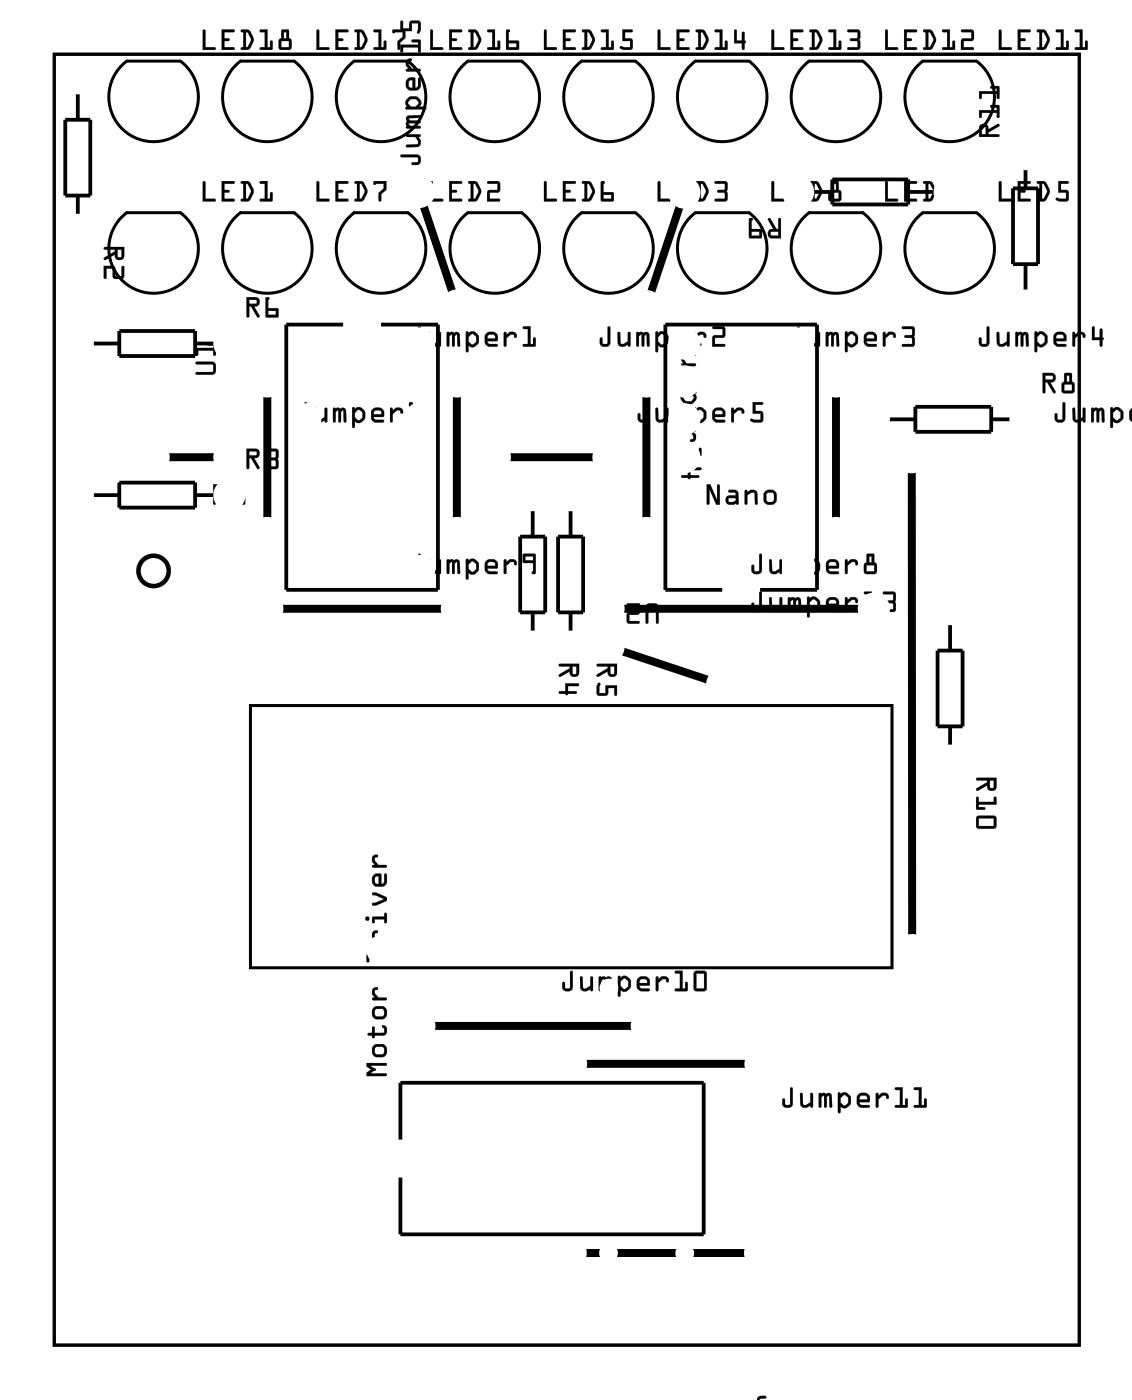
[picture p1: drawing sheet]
<svg xmlns="http://www.w3.org/2000/svg" width="76mm" height="94mm" viewBox="0 0 76 94" stroke-linecap="round" stroke-linejoin="round" font-family="sans-serif">
<g fill="none" stroke="#000" stroke-width=".2">
<path d="M3.6 3.6h68.7v86.6h-68.7zM8.1 14.6l.4-.3h3.6a3 3 0 0 1 .5 4.2 3 3 0 0 1-4.3 .4 3 3 0 0 1-.2-4.3zM8.1 4.5l.4-.4h3.6a3 3 0 0 1 .5 4.3 3 3 0 0 1-4.3 .4 3 3 0 0 1-.2-4.3zM15.7 4.5l.4-.4h3.6a3 3 0 0 1 .5 4.3 3 3 0 0 1-4.2 .4 3 3 0 0 1-.3-4.3zM15.7 14.6l.4-.3h3.6a3 3 0 0 1 .5 4.2 3 3 0 0 1-4.2 .4 3 3 0 0 1-.3-4.3zM23.3 4.5l.4-.4h3.6a3 3 0 0 1 .6 4.3 3 3 0 0 1-4.3 .4 3 3 0 0 1-.3-4.3zM23.3 14.6l.4-.3h3.6a3 3 0 0 1 .6 4.2 3 3 0 0 1-4.3 .4 3 3 0 0 1-.3-4.3zM30.9 4.5l.5-.4h3.6a3 3 0 0 1 .5 4.3 3 3 0 0 1-4.3 .4 3 3 0 0 1-.3-4.3zM30.9 14.6l.5-.3h3.6a3 3 0 0 1 .5 4.2 3 3 0 0 1-4.3 .4 3 3 0 0 1-.3-4.3zM38.6 4.5l.4-.4h3.6a3 3 0 0 1 .5 4.3 3 3 0 0 1-4.3 .4 3 3 0 0 1-.2-4.3zM38.6 14.6l.4-.3h3.6a3 3 0 0 1 .5 4.2 3 3 0 0 1-4.3 .4 3 3 0 0 1-.2-4.3zM46.2 4.5l.4-.4h3.6a3 3 0 0 1 .5 4.3 3 3 0 0 1-4.3 .4 3 3 0 0 1-.2-4.3z"/>
<path d="M46.2 14.6l.4-.3h3.6a3 3 0 0 1 .5 4.2 3 3 0 0 1-4.3 .4 3 3 0 0 1-.2-4.3zM53.8 4.5l.4-.4h3.6a3 3 0 0 1 .5 4.3 3 3 0 0 1-4.2 .4 3 3 0 0 1-.3-4.3zM53.8 14.6l.4-.3h3.6a3 3 0 0 1 .5 4.2 3 3 0 0 1-4.2 .4 3 3 0 0 1-.3-4.3zM61.4 4.5l.4-.4h3.6a3 3 0 0 1 .6 4.3 3 3 0 0 1-4.3 .4 3 3 0 0 1-.3-4.3zM61.4 14.6l.4-.3h3.6a3 3 0 0 1 .6 4.2 3 3 0 0 1-4.3 .4 3 3 0 0 1-.3-4.3zM16.8 47.3h43v17.6h-43z"/>
</g>
<g fill="#000">
<path d="M3.6 3.6h68.7v86.6h-68.7zM3.6 3.6v86.6h68.7v-86.6z"/>
<path d="M7 16.6h1.3v.6a.31 .31 0 0 1-.3 .2 .31 .31 0 0 1-.3-.3l-.7 .3v-.1l.7-.4v-.2h-.7zM7.9 16.7v.5h.2v-.5zM7 17.8l.7 .1v.6h.4v-.6l.2-.1v.8l-.2 .1h-.4l-.1-.2v-.5h-.5v.6l-.1 .1z"/>
<path d="M7 16.6l1.3-.1v.7a.32 .32 0 0 1-.3 .2 .32 .32 0 0 1-.3-.3l-.6 .3a.1 .1 0 0 1-.1 0 .1 .1 0 0 1 0-.1l.7-.4v-.2h-.7zM7 16.6v.1h.7v.2l-.7 .4v.1l.7-.4a.31 .31 0 0 0 .2 .4 .31 .31 0 0 0 .4-.2v-.6zM7.9 16.7v.5h.2v-.5zM7.9 16.7h.3l-.1 .6-.2-.1zM6.9 17.8l.8 .1v.6h.4v-.6a.1 .1 0 0 1 .1-.1 .1 .1 0 0 1 .1 .1v.6l-.1 .2-.6-.1v-.6h-.5v.6a.1 .1 0 0 1-.1 .1 .1 .1 0 0 1-.1-.1zM7 17.8v.9l.1-.1v-.6h.5v.5l.1 .2h.4l.2-.1v-.8l-.1 .1v.6h-.5v-.6z"/>
<path d="M13.6 12.2h.2v1.1h.6a.1 .1 0 0 1 .1 .1 .1 .1 0 0 1-.1 .1h-.8zM13.6 12.2v1.3h.8v-.2h-.6v-1.1zM14.9 12.1h.7a.1 .1 0 0 1 .1 .1 .1 .1 0 0 1-.1 .1h-.6v.4h.3a.1 .1 0 0 1 .1 .1 .1 .1 0 0 1-.1 .1h-.3v.4h.6a.1 .1 0 0 1 .1 .1 .1 .1 0 0 1-.1 .1h-.7zM14.9 12.1v1.4h.8v-.2h-.7v-.4h.3l.1-.1-.1-.1h-.3v-.4h.6l.1-.1zM16.1 12.2h.6l.3 .6-.3 .6-.5 .1a.1 .1 0 0 1-.1-.1 .1 .1 0 0 1 .1-.1h.1v-1h-.2zM16.2 12.2v.1h.1v1h-.1l-.1 .1 .5 .1 .4-.5v-.4l-.3-.4zM16.5 12.3v1h.1l.2-.5-.2-.4zM16.5 12.3l.1 .1 .2 .4-.3 .5zM17.4 12.2l.5-.1v1.2h.2v-.3a.1 .1 0 0 1 .1-.1 .1 .1 0 0 1 .1 .1l-.1 .5h-.7a.1 .1 0 0 1-.1-.1 .1 .1 0 0 1 .1-.1h.2v-1h-.3zM17.4 12.2l.1 .1h.3v1h-.3l-.1 .1 .8 .1v-.6h-.1v.4h-.2v-1.2z"/>
<path d="M13.6 2l.2 .1v1.1h.6a.1 .1 0 0 1 .1 .1 .1 .1 0 0 1-.1 .1h-.8zM13.6 2v1.3h.8v-.1h-.6v-1.1zM14.9 2h.7a.1 .1 0 0 1 .1 .1 .1 .1 0 0 1-.1 .1h-.6v.4h.3a.1 .1 0 0 1 .1 .1 .1 .1 0 0 1-.1 .1l-.3-.1v.5h.6a.1 .1 0 0 1 .1 .1 .1 .1 0 0 1-.1 .1h-.7zM14.9 2v1.3h.8v-.1h-.7v-.5h.3h.1l-.1-.1h-.3v-.5h.6l.1-.1zM16.1 2h.6l.3 .7-.3 .6-.5 .1a.1 .1 0 0 1-.1-.1 .1 .1 0 0 1 .1-.1h.1v-1l-.2-.1zM16.2 2v.1h.1v1.1h-.1l-.1 .1h.5l.4-.5v-.3l-.3-.5zM16.5 2.2v1l.1-.1 .2-.4-.2-.5zM16.5 2.1l.1 .1 .2 .5-.3 .5zM17.4 2h.5v1.2h.2v-.4a.1 .1 0 0 1 .1-.1 .1 .1 0 0 1 .1 .1l-.1 .5-.7 .1a.1 .1 0 0 1-.1-.1 .1 .1 0 0 1 .1-.1h.2v-1h-.3zM17.4 2l.1 .1h.3v1.1h-.3l-.1 .1h.8v-.6l-.1 .1v.4h-.2v-1.2zM18.9 2h.5v.6l.1 .1v.5l-.1 .1-.6 .1-.1-.2v-.5l.1-.1zM18.9 2v.6l-.2 .1v.5l.1 .1h.6l.1-.1v-.5l-.1-.1-.1-.6zM18.8 2.7v.5h.6v-.5zM18.8 2.7h.6v.5h-.6zM19 2.2v.4h.2v-.4zM19 2.1h.2v.5h-.2z"/>
<path d="M13.6 12.2h.2v1.1h.6v.2h-.8zM14.9 12.1l.8 .1-.1 .1h-.6v.4h.3l.1 .1-.1 .1h-.3v.4h.7v.2h-.8zM16.2 12.2h.5a.8 .8 0 0 1 .1 1.2l-.2 .1-.5-.1h.1l.1-.1v-1h-.1zM16.5 12.3v1l.3-.5-.2-.4zM17.4 12.2l.5-.1v1.2h.2v-.4h.1v.6l-.8-.1 .1-.1h.2v-1h-.2z"/>
<path d="M13.6 2l.2 .1v1.1h.6v.1h-.8zM14.9 2h.8l-.1 .2h-.6v.4h.3l.1 .1h-.1h-.3v.5h.7v.1h-.8zM16.2 2h.5a.8 .8 0 0 1 .1 1.2l-.2 .1h-.5l.1-.1h.1v-1l-.1-.1zM16.5 2.2v1l.3-.5-.2-.5zM17.4 2h.5v1.2h.2v-.4l.1-.1v.6h-.8l.1-.1h.2v-1h-.2zM18.9 2h.5v.6l.1 .1v.5l-.1 .1h-.6l-.1-.1v-.5l.1-.1zM18.8 2.7v.5h.6v-.5zM19 2.2v.4h.2v-.4z"/>
<path d="M21.2 12.2h.2v1.1h.6a.1 .1 0 0 1 .1 .1 .1 .1 0 0 1-.1 .1h-.8zM21.2 12.2v1.3h.8v-.2h-.6v-1.1zM22.5 12.1h.8a.1 .1 0 0 1 .1 .1 .1 .1 0 0 1-.1 .1h-.6v.4h.2a.1 .1 0 0 1 .1 .1 .1 .1 0 0 1-.1 .1h-.2v.4h.6a.1 .1 0 0 1 .1 .1 .1 .1 0 0 1-.1 .1h-.8zM22.5 12.1v1.4h.8v-.2h-.7v-.4h.3l.1-.1-.1-.1h-.3v-.4h.7v-.1zM23.8 12.2h.5l.3 .6-.2 .6-.6 .1a.1 .1 0 0 1-.1-.1 .1 .1 0 0 1 .1-.1h.1v-1h-.1zM23.8 12.2v.1h.1v1h-.1v.1l.4 .1 .4-.5v-.4l-.3-.4zM24.1 12.3v1h.1l.2-.5-.2-.4zM24.1 12.3l.1 .1 .3 .4-.3 .5h-.1zM25 12.2l.9-.1v.6l-.4 .3 .1 .4a.1 .1 0 0 1-.1 .1 .1 .1 0 0 1-.1-.1v-.5l.3-.3v-.3h-.5l-.1 .1zM25.1 12.2v.2l.6-.1v.3l-.3 .4v.4l.1 .1v-.5l.4-.3v-.6z"/>
<path d="M21.2 2l.2 .1v1.1h.6a.1 .1 0 0 1 .1 .1 .1 .1 0 0 1-.1 .1h-.8zM21.2 2v1.3h.8v-.1h-.6v-1.1zM22.5 2h.8a.1 .1 0 0 1 .1 .1 .1 .1 0 0 1-.1 .1h-.6v.4h.2a.1 .1 0 0 1 .1 .1 .1 .1 0 0 1-.1 .1l-.2-.1v.5h.6a.1 .1 0 0 1 .1 .1 .1 .1 0 0 1-.1 .1h-.8zM22.5 2v1.3h.8v-.1h-.7v-.5h.3h.1l-.1-.1h-.3v-.5h.7v-.1zM23.8 2h.5l.3 .7-.2 .6-.6 .1a.1 .1 0 0 1-.1-.1 .1 .1 0 0 1 .1-.1h.1v-1l-.1-.1zM23.8 2v.1h.1v1.1h-.1v.1h.4l.4-.5v-.3l-.3-.5zM24.1 2.2v1l.1-.1 .2-.4-.2-.5zM24.1 2.1l.1 .1 .3 .5-.3 .5h-.1zM25 2h.6l-.1 1.2h.2v-.4a.1 .1 0 0 1 .1-.1 .1 .1 0 0 1 .1 .1v.5l-.8 .1a.1 .1 0 0 1-.1-.1 .1 .1 0 0 1 .1-.1h.3v-1h-.3zM25.1 2v.1h.3v1.1h-.3l-.1 .1h.8v-.6l-.1 .1v.4h-.2v-1.2zM26.3 2h.9v.6l-.4 .3v.4a.1 .1 0 0 1-.1 .1 .1 .1 0 0 1-.1-.1v-.5l.4-.3v-.3h-.5h-.2zM26.3 2v.2l.7-.1v.4l-.4 .3v.5h.2v-.5l.3-.3 .1-.5z"/>
<path d="M21.2 12.2h.2v1.1h.6v.2h-.8zM22.5 12.1l.8 .1v.1h-.6v.4h.2l.1 .1-.1 .1h-.2v.4h.6v.2h-.8zM23.8 12.2h.5a.8 .8 0 0 1 .1 1.2l-.2 .1-.4-.1 .1-.1v-1h-.1zM24.1 12.3v1h.1l.2-.5-.2-.4zM25 12.2l.9-.1v.6l-.4 .3v.5l-.1-.1v-.4l.3-.4v-.3l-.6 .1z"/>
<path d="M21.2 2l.2 .1v1.1h.6v.1h-.8zM22.5 2h.8v.2h-.6v.4h.2l.1 .1h-.1h-.2v.5h.6v.1h-.8zM23.8 2h.5a.8 .8 0 0 1 .1 1.2l-.2 .1h-.4v-.1h.1v-1l-.1-.1zM24.1 2.2v1h.1l.2-.5-.2-.5zM25 2h.5v1.2h.2v-.4l.1-.1v.6h-.8l.1-.1h.3v-1h-.3zM26.3 2h.9v.6l-.4 .3v.4h-.2v-.5l.4-.3v-.3h-.7z"/>
<path d="M26.9 10.4h1a.36 .36 0 0 1 .3 .3 .36 .36 0 0 1-.3 .4h-.3v-.1v-.1h.4v-.4h-1.1zM27.2 9h1v.2h-.2a.38 .38 0 0 1 .2 .3 .38 .38 0 0 1-.3 .4l-.7-.1 .1-.1h.6l.1-.1-.2-.4h-.5zM27.3 7.8l.9-.1-.1 .2-.7 .1 .1 .1h.7l-.1 .2h-.7l.1 .1h.6l.1 .2h-1zM27.3 6.6l.2-.1a.54 .54 0 0 1 .7 .4l-.1 .3h.4v.1h-1.3a.09 .09 0 0 1 0-.1 .09 .09 0 0 1 .1 0l-.1-.3zM27.5 6.7l-.2 .2 .2 .3 .3-.1 .2-.2-.1-.3zM27.3 5.3l.2-.1h.3l.1 .7 .1-.1v-.6h.2l-.1 .7-.2 .2-.5-.1-.2-.3v-.2zM27.4 5.4v.4l.2 .1v-.5zM27.3 4l.2-.1a.1 .1 0 0 1 .1 .1 .1 .1 0 0 1-.1 .1l-.1 .2 .2 .3h.5l.1 .2h-1v-.2h.2l-.2-.2zM26.8 3h1.2v-.2h-.4v-.1h.5l.1 .8h-.2v-.3h-1v.3h-.1zM26.9 1.4h.1v.5h.4l.1-.5h.6l.1 .2v.4a.15 .15 0 0 1 0 .2 .16 .16 0 0 1-.3-.1l.1-.5h-.4v.5h-.8z"/>
<path d="M26.8 10.4h1.1a.37 .37 0 0 1 .3 .3 .37 .37 0 0 1-.3 .4h-.2a.1 .1 0 0 1-.1-.1 .1 .1 0 0 1 .1-.1l.3-.1v-.2l-1.1-.1zM26.9 10.4v.1h1.1v.4l-.4 .1h.3a.35 .35 0 0 0 .3-.3 .35 .35 0 0 0-.3-.3zM27.2 9h.9a.1 .1 0 0 1 .1 .1 .11 .11 0 0 1-.2 .1 .39 .39 0 0 1-.1 .7h-.6a.09 .09 0 0 1-.1-.1 .09 .09 0 0 1 .1-.1h.6l.1-.2-.2-.3h-.5zM27.2 9l.1 .2h.5l.2 .4-.1 .1h-.6l-.1 .1 .7 .1a.32 .32 0 0 0 .2-.5l-.1-.2 .2-.1-.1-.1zM27.3 7.8l.8-.1a.1 .1 0 0 1 .1 .1 .1 .1 0 0 1-.1 .1l-.7 .1 .1 .1h.6a.1 .1 0 0 1 .1 .1 .1 .1 0 0 1-.1 .1h-.7l.1 .1h.6a.1 .1 0 0 1 .1 .1 .1 .1 0 0 1-.1 .1h-.9zM27.3 7.8l-.1 .8h1l-.1-.1-.6-.1-.1-.1 .8-.1-.1-.1h-.6l-.1-.1 .7-.1 .1-.1zM27.3 6.6l.3-.1a.5 .5 0 0 1 .6 .2v.3l-.1 .2 .4-.1a.1 .1 0 0 1 .1 .1 .1 .1 0 0 1-.1 .1h-1.3a.1 .1 0 0 1 0-.1 .1 .1 0 0 1 .1 0l-.1-.3zM27.3 6.6l-.1 .3 .1 .3h-.1v.1h1.3v-.1h-.4l.1-.2v-.2l-.3-.3h-.4zM27.5 6.7l-.2 .2 .2 .2h.3l.2-.2-.1-.2zM27.5 6.7l.4-.1 .2 .4-.2 .2h-.4l-.2-.3zM27.3 5.3l.2-.1h.3v.7l.2-.1v-.5a.1 .1 0 0 1 .1-.1 .1 .1 0 0 1 .1 .1v.5l-.1 .1-.1 .1-.5 .1-.3-.3v-.3zM27.3 5.3l-.1 .2v.2l.2 .3 .5 .1 .2-.2 .1-.7-.2 .1v.5l-.1 .1h-.1v-.7h-.3zM27.4 5.4v.4l.2 .1v-.5zM27.4 5.4h.3v.5l-.3-.1zM27.3 4l.2-.1a.11 .11 0 0 1 .1 .1 .11 .11 0 0 1-.2 .1v.2l.2 .3h.5a.1 .1 0 0 1 .1 .1 .1 .1 0 0 1-.1 .1h-.8a.1 .1 0 0 1-.1-.1 .1 .1 0 0 1 .1-.1h.1l-.2-.2zM27.3 4l-.1 .4 .2 .2h-.2v.2h1l-.1-.2h-.5l-.2-.3v-.2l.2-.1zM26.8 3h1.2v-.2h-.3a.1 .1 0 0 1-.1-.1 .1 .1 0 0 1 .1-.1l.5 .1v.7a.1 .1 0 0 1-.1 .1 .1 .1 0 0 1-.1-.1v-.2h-1v.2a.1 .1 0 0 1-.1 .1 .1 .1 0 0 1-.1-.1zM26.8 3l.1 .5h.1v-.3h1v.3h.2l-.1-.8h-.5v.1h.4v.2zM26.8 1.4h.2v.5h.4l.1-.5h.6l.1 .2-.1 .6a.1 .1 0 0 1-.1 .1 .11 .11 0 0 1-.1-.2l.1-.5h-.4v.5h-.8zM26.9 1.4l-.1 .7h.8v-.5h.4l-.1 .6h.1h.1l.1-.6-.1-.2h-.6l-.1 .5h-.4v-.5z"/>
<path d="M28.8 12.2h.2v1.1h.6a.1 .1 0 0 1 .1 .1 .1 .1 0 0 1-.1 .1h-.8zM28.9 12.2l-.1 1.3h.8v-.2h-.6v-1.1zM30.1 12.1h.8a.1 .1 0 0 1 .1 .1 .1 .1 0 0 1-.1 .1h-.6v.4h.2a.1 .1 0 0 1 .1 .1 .1 .1 0 0 1-.1 .1h-.2v.4h.6a.1 .1 0 0 1 .1 .1 .1 .1 0 0 1-.1 .1h-.8zM30.1 12.1v1.4h.8v-.2h-.6v-.4h.3v-.1v-.1h-.3v-.4h.6l.1-.1zM31.4 12.2h.5l.3 .6-.2 .6-.5 .1a.1 .1 0 0 1-.1-.1 .1 .1 0 0 1 .1-.1v-1h-.1zM31.4 12.2v.1h.2v1h-.2v.1l.5 .1 .3-.5v-.4l-.3-.4zM31.7 12.3v1h.1l.3-.5-.3-.4zM31.7 12.3l.2 .1 .2 .4-.3 .5h-.1zM32.7 12.2l.6-.1 .2 .1v.7h-.7v.4h.6a.1 .1 0 0 1 .1 .1 .1 .1 0 0 1-.1 .1h-.8l.1-.7 .6-.1v-.4h-.6zM32.7 12.2v.1h.6v.4l-.6 .1-.1 .7h.9v-.2h-.7v-.4h.7v-.6l-.2-.2z"/>
<path d="M28.8 2l.2 .1v1.1h.6a.1 .1 0 0 1 .1 .1 .1 .1 0 0 1-.1 .1h-.8zM28.9 2l-.1 1.3h.8v-.1h-.6v-1.1zM30.1 2h.8a.1 .1 0 0 1 .1 .1 .1 .1 0 0 1-.1 .1h-.6v.4h.2a.1 .1 0 0 1 .1 .1 .1 .1 0 0 1-.1 .1l-.2-.1v.5h.6a.1 .1 0 0 1 .1 .1 .1 .1 0 0 1-.1 .1h-.8zM30.1 2v1.3h.8v-.1h-.6v-.5h.3v-.1h-.3v-.5h.6l.1-.1zM31.4 2h.5l.3 .7-.2 .6-.5 .1a.1 .1 0 0 1-.1-.1 .1 .1 0 0 1 .1-.1v-1l-.1-.1zM31.4 2v.1h.2v1.1h-.2v.1h.5l.3-.5v-.3l-.3-.5zM31.7 2.2v1l.1-.1 .3-.4-.3-.5zM31.7 2.1l.2 .1 .2 .5-.3 .5h-.1zM32.7 2h.5v1.2h.1v-.4a.1 .1 0 0 1 .1-.1 .1 .1 0 0 1 .1 .1v.5l-.8 .1a.1 .1 0 0 1-.1-.1 .1 .1 0 0 1 .1-.1h.3v-1h-.3zM32.7 2v.1h.3v1.1h-.3v.1h.8v-.6l-.2 .1v.4h-.1v-1.2zM33.9 2h.2a.09 .09 0 0 1 .1 .1 .09 .09 0 0 1-.1 .1v.5l.7 .1-.1 .5h-.8zM33.9 2v1.3h.8l.1-.5-.7-.1v-.6h.1zM34.1 2.9v.3h.5v-.3zM34.1 2.9h.5v.3h-.5z"/>
<path d="M28.9 12.2h.1v1.1h.6v.2h-.8zM30.1 12.1l.9 .1-.1 .1h-.6v.4h.3v.1v.1h-.3v.4h.6v.2h-.8zM31.4 12.2h.5a.8 .8 0 0 1 .1 1.2l-.1 .1-.5-.1 .1-.1v-1h-.1zM31.7 12.3v1h.1l.3-.5-.2-.4zM32.7 12.2l.6-.1 .2 .2v.6h-.7v.4h.7v.2h-.9l.1-.7 .6-.1v-.4h-.6z"/>
<path d="M28.9 2l.1 .1v1.1h.6v.1h-.8zM30.1 2h.9l-.1 .2h-.6v.4h.3v.1h-.3v.5h.6v.1h-.8zM31.4 2h.5a.8 .8 0 0 1 .1 1.2l-.1 .1h-.5v-.1h.1v-1l-.1-.1zM31.7 2.2v1h.1l.3-.5-.2-.5zM32.7 2h.5v1.2h.1v-.4l.2-.1v.6h-.9l.1-.1h.3v-1h-.3zM33.9 2h.3l-.1 .2v.5l.7 .1-.1 .5h-.8zM34.1 2.9v.3h.5v-.3z"/>
<path d="M36.5 12.2h.1v1.1h.6a.1 .1 0 0 1 .1 .1 .1 .1 0 0 1-.1 .1h-.8zM36.5 12.2l-.1 1.3h.9v-.2h-.7v-1.1zM37.7 12.1h.8a.1 .1 0 0 1 .1 .1 .1 .1 0 0 1-.1 .1h-.6v.4h.3a.1 .1 0 0 1 0 .1 .1 .1 0 0 1 0 .1h-.3v.4h.6a.1 .1 0 0 1 .1 .1 .1 .1 0 0 1-.1 .1h-.8zM37.7 12.1v1.4h.8v-.2h-.6v-.4h.3v-.1v-.1h-.3v-.4h.6l.1-.1zM39 12.2h.5l.4 .6-.3 .6-.5 .1a.1 .1 0 0 1-.1-.1 .1 .1 0 0 1 .1-.1h.1v-1h-.2zM39 12.2v.1h.2v1h-.2v.1l.5 .1 .3-.5v-.4l-.3-.4zM39.3 12.3v1h.2l.2-.5-.2-.4zM39.3 12.3l.2 .1 .2 .4-.3 .5h-.1zM40.3 12.2l.1-.1a.09 .09 0 0 1 .1 .1 .09 .09 0 0 1-.1 .1v.6h.7v.6h-.8zM40.3 12.2v1.2l.8 .1v-.6h-.7v-.6l.1-.1zM40.4 13.1v.2h.6v-.2zM40.4 13h.6v.3h-.6z"/>
<path d="M36.5 2l.1 .1v1.1h.6a.1 .1 0 0 1 .1 .1 .1 .1 0 0 1-.1 .1h-.8zM36.5 2l-.1 1.3h.9v-.1h-.7v-1.1zM37.7 2h.8a.1 .1 0 0 1 .1 .1 .1 .1 0 0 1-.1 .1h-.6v.4h.3a.1 .1 0 0 1 0 .1 .1 .1 0 0 1 0 .1l-.3-.1v.5h.6a.1 .1 0 0 1 .1 .1 .1 .1 0 0 1-.1 .1h-.8zM37.7 2v1.3h.8v-.1h-.6v-.5h.3v-.1h-.3v-.5h.6l.1-.1zM39 2h.5l.4 .7-.3 .6-.5 .1a.1 .1 0 0 1-.1-.1 .1 .1 0 0 1 .1-.1h.1v-1l-.2-.1zM39 2v.1h.2v1.1h-.2v.1h.5l.3-.5v-.3l-.3-.5zM39.3 2.2v1l.2-.1 .2-.4-.2-.5zM39.3 2.1l.2 .1 .2 .5-.3 .5h-.1zM40.3 2h.5v1.2h.2l-.1-.4a.1 .1 0 0 1 .1-.1 .1 .1 0 0 1 .1 .1v.5l-.8 .1a.1 .1 0 0 1 0-.1 .1 .1 0 0 1 0-.1h.3v-1h-.3zM40.3 2v.1h.3v1.1h-.3v.1h.8v-.6l-.1 .1v.4h-.2v-1.2zM41.7 2h.6a.1 .1 0 0 1 .1 .1 .1 .1 0 0 1-.1 .1h-.4v.4h.5v.6l-.2 .2-.6-.1a.11 .11 0 0 1-.1-.2 .1 .1 0 0 1 .2 0l.5 .1v-.5l-.5 .1zM41.7 2v.7h.5v.5l-.6-.1-.1 .1 .3 .1h.5l.1-.1v-.5l-.1-.1h-.4v-.5h.4l.1-.1z"/>
<path d="M36.5 12.2h.1v1.1h.7v.2h-.9zM37.7 12.1l.9 .1-.1 .1h-.6v.4h.3v.1v.1h-.3v.4h.6v.2h-.8zM39 12.2h.5a.8 .8 0 0 1 .1 1.2l-.1 .1-.5-.1 .2-.1v-1h-.2zM39.3 12.3v1h.1l.3-.5-.2-.4zM40.3 12.2h.2l-.1 .1v.6h.7v.6l-.8-.1zM40.4 13.1v.2h.6v-.2z"/>
<path d="M36.5 2l.1 .1v1.1h.7v.1h-.9zM37.7 2h.9l-.1 .2h-.6v.4h.3v.1h-.3v.5h.6v.1h-.8zM39 2h.5a.8 .8 0 0 1 .1 1.2l-.1 .1h-.5v-.1h.2v-1l-.2-.1zM39.3 2.2v1h.1l.3-.5-.2-.5zM40.3 2h.5v1.2h.2v-.4l.1-.1v.6h-.8v-.1h.3v-1h-.3zM41.7 2h.6l.1 .1-.1 .1h-.4v.4h.4l.1 .1v.5l-.2 .1h-.4a.15 .15 0 0 1-.2 0 .15 .15 0 0 1 .1-.2l.5 .1v-.5h-.5z"/>
<path d="M44.1 12.2h.2l-.1 1.1h.6a.1 .1 0 0 1 .1 .1 .1 .1 0 0 1-.1 .1h-.7zM44.1 12.2v1.3h.8v-.2h-.7v-1.1zM45.3 12.1h.8a.1 .1 0 0 1 .1 .1 .1 .1 0 0 1-.1 .1h-.6v.4h.3a.1 .1 0 0 1 .1 .1 .1 .1 0 0 1-.1 .1h-.3v.4h.6a.1 .1 0 0 1 .1 .1 .1 .1 0 0 1-.1 .1h-.8zM45.3 12.1v1.4h.9v-.2h-.7v-.4h.3l.1-.1-.1-.1h-.3v-.4h.6l.1-.1zM46.6 12.2h.6l.3 .6-.3 .6-.5 .1a.1 .1 0 0 1-.1-.1 .1 .1 0 0 1 .1-.1h.1v-1h-.2zM46.6 12.2v.1h.2v1h-.1l-.1 .1 .5 .1 .3-.5v-.4l-.2-.4zM47 12.3v1h.1l.2-.5-.2-.4zM46.9 12.3l.2 .1 .2 .4-.3 .5h-.1zM47.9 12.2l.7-.1 .2 .2-.1 .5v.6l-.1 .1h-.6a.1 .1 0 0 1-.1-.1 .1 .1 0 0 1 .1-.1h.6l-.1-.4h-.4a.1 .1 0 0 1-.1-.1 .1 .1 0 0 1 .1-.1h.4l.1-.4h-.7zM47.9 12.2v.1h.7v.4h-.5v.1v.1h.5v.4h-.6l-.1 .1 .7 .1 .1-.2v-.5v-.5l-.1-.2z"/>
<path d="M44.1 2l.2 .1-.1 1.1h.6a.1 .1 0 0 1 .1 .1 .1 .1 0 0 1-.1 .1h-.7zM44.1 2v1.3h.8v-.1h-.7v-1.1zM45.3 2h.8a.1 .1 0 0 1 .1 .1 .1 .1 0 0 1-.1 .1h-.6v.4h.3a.1 .1 0 0 1 .1 .1 .1 .1 0 0 1-.1 .1l-.3-.1v.5h.6a.1 .1 0 0 1 .1 .1 .1 .1 0 0 1-.1 .1h-.8zM45.3 2v1.3h.9v-.1h-.7v-.5h.3h.1l-.1-.1h-.3v-.5h.6l.1-.1zM46.6 2h.6l.3 .7-.3 .6-.5 .1a.1 .1 0 0 1-.1-.1 .1 .1 0 0 1 .1-.1h.1v-1l-.2-.1zM46.6 2v.1h.2v1.1h-.1l-.1 .1h.5l.3-.5v-.3l-.2-.5zM47 2.2v1l.1-.1 .2-.4-.2-.5zM46.9 2.1l.2 .1 .2 .5-.3 .5h-.1zM47.9 2h.5v1.2h.2v-.4a.1 .1 0 0 1 .1-.1 .1 .1 0 0 1 .1 .1l-.1 .5-.7 .1a.1 .1 0 0 1-.1-.1 .1 .1 0 0 1 .1-.1h.2v-1h-.3zM47.9 2v.1h.3v1.1h-.3v.1h.8v-.6l-.1 .1v.4h-.2v-1.2zM49.2 2h.2v.7h.3v-.5a.1 .1 0 0 1 .1-.1 .1 .1 0 0 1 .1 .1v.5a.09 .09 0 0 1 .1 .1 .09 .09 0 0 1-.1 .1v.4a.1 .1 0 0 1-.1 .1 .1 .1 0 0 1-.1-.1v-.4h-.5zM49.2 2v.9h.5v.4h.1l.1-.4 .1-.1-.1-.1v-.5h-.2v.5h-.3v-.7z"/>
<path d="M44.1 12.2h.1v1.1h.7v.2h-.8zM45.3 12.1l.9 .1-.1 .1h-.6v.4h.3l.1 .1-.1 .1h-.3v.4h.7v.2h-.9zM46.6 12.2h.6a.8 .8 0 0 1 .1 1.2l-.2 .1-.5-.1 .2-.1v-1h-.2zM47 12.3v1l.3-.5-.2-.4zM47.9 12.2l.7-.1 .1 .2v.5v.5l-.1 .2-.7-.1 .1-.1h.6l-.1-.4h-.4v-.1v-.1h.4l.1-.4h-.7z"/>
<path d="M44.1 2l.1 .1v1.1h.7v.1h-.8zM45.3 2h.9l-.1 .2h-.6v.4h.3l.1 .1h-.1h-.3v.5h.7v.1h-.9zM46.6 2h.6a.8 .8 0 0 1 .1 1.2l-.2 .1h-.5v-.1h.2v-1l-.2-.1zM47 2.2v1l.3-.5-.2-.5zM47.9 2h.5v1.2h.2v-.4l.1-.1v.6h-.8v-.1h.3v-1h-.3zM49.2 2h.2v.7h.3v-.5h.2v.5l.1 .1-.1 .1-.1 .4h-.1v-.4h-.5z"/>
<path d="M51.7 12.2h.2v1.1h.6a.1 .1 0 0 1 .1 .1 .1 .1 0 0 1-.1 .1h-.8zM51.7 12.2v1.3h.8v-.2h-.6v-1.1zM53 12.1h.7a.1 .1 0 0 1 .1 .1 .1 .1 0 0 1-.1 .1h-.6v.4h.3a.1 .1 0 0 1 .1 .1 .1 .1 0 0 1-.1 .1h-.3v.4h.6a.1 .1 0 0 1 .1 .1 .1 .1 0 0 1-.1 .1h-.7zM53 12.1v1.4h.8v-.2h-.7v-.4h.3l.1-.1-.1-.1h-.3v-.4h.6l.1-.1zM54.2 12.2h.6l.3 .6-.3 .6-.5 .1a.1 .1 0 0 1-.1-.1 .1 .1 0 0 1 .1-.1h.1v-1h-.2zM54.3 12.2v.1h.1v1h-.1l-.1 .1 .5 .1 .4-.5v-.4l-.3-.4zM54.6 12.3v1h.1l.2-.5-.2-.4zM54.6 12.3l.1 .1 .2 .4-.3 .5zM55.7 12.2h.5v.5l.2 .2v.4l-.1 .2h-.6l-.2-.1v-.5l.2-.2zM55.7 12.2v.5l-.2 .2v.5l.2 .1h.6l.1-.2v-.4l-.2-.2v-.5zM55.7 12.9v.4h.5v-.4zM55.7 12.9h.5v.4h-.5zM55.8 12.3v.4h.2v-.4zM55.8 12.3h.2v.4h-.2z"/>
<path d="M51.7 2l.2 .1v1.1h.6a.1 .1 0 0 1 .1 .1 .1 .1 0 0 1-.1 .1h-.8zM51.7 2v1.3h.8v-.1h-.6v-1.1zM53 2h.7a.1 .1 0 0 1 .1 .1 .1 .1 0 0 1-.1 .1h-.6v.4h.3a.1 .1 0 0 1 .1 .1 .1 .1 0 0 1-.1 .1l-.3-.1v.5h.6a.1 .1 0 0 1 .1 .1 .1 .1 0 0 1-.1 .1h-.7zM53 2v1.3h.8v-.1h-.7v-.5h.3h.1l-.1-.1h-.3v-.5h.6l.1-.1zM54.2 2h.6l.3 .7-.3 .6-.5 .1a.1 .1 0 0 1-.1-.1 .1 .1 0 0 1 .1-.1h.1v-1l-.2-.1zM54.3 2v.1h.1v1.1h-.1l-.1 .1h.5l.4-.5v-.3l-.3-.5zM54.6 2.2v1l.1-.1 .2-.4-.2-.5zM54.6 2.1l.1 .1 .2 .5-.3 .5zM55.5 2h.5v1.2h.2v-.4a.1 .1 0 0 1 .1-.1 .1 .1 0 0 1 .1 .1l-.1 .5-.7 .1a.1 .1 0 0 1-.1-.1 .1 .1 0 0 1 .1-.1h.2v-1h-.3zM55.5 2l.1 .1h.3v1.1h-.3l-.1 .1h.8v-.6l-.1 .1v.4h-.2v-1.2zM56.8 2h.7l.1 .2v.5v.5l-.1 .2h-.6a.1 .1 0 0 1-.1-.1 .1 .1 0 0 1 .1-.1h.6l-.1-.4h-.4a.1 .1 0 0 1-.1-.1 .1 .1 0 0 1 .1-.1l.4-.1 .1-.3h-.7zM56.8 2v.1h.7l-.1 .5h-.4v.1l.4 .1 .1 .4h-.6l-.1 .1h.7l.1-.1v-.5v-.6l-.1-.1z"/>
<path d="M51.7 12.2h.2v1.1h.6v.2h-.8zM53 12.1l.8 .1-.1 .1h-.6v.4h.3l.1 .1-.1 .1h-.3v.4h.7v.2h-.8zM54.3 12.2h.5a.8 .8 0 0 1 .1 1.2l-.2 .1-.5-.1h.1l.1-.1v-1h-.1zM54.6 12.3v1l.3-.5-.2-.4zM55.7 12.2h.5v.5l.2 .2v.4l-.1 .2h-.6l-.2-.1v-.5l.2-.2zM55.7 12.9v.4h.5v-.4zM55.8 12.3v.4h.2v-.4z"/>
<path d="M51.7 2l.2 .1v1.1h.6v.1h-.8zM53 2h.8l-.1 .2h-.6v.4h.3l.1 .1h-.1h-.3v.5h.7v.1h-.8zM54.3 2h.5a.8 .8 0 0 1 .1 1.2l-.2 .1h-.5l.1-.1h.1v-1l-.1-.1zM54.6 2.2v1l.3-.5-.2-.5zM55.5 2h.5v1.2h.2v-.4l.1-.1v.6h-.8l.1-.1h.2v-1h-.2zM56.8 2h.7l.1 .1v.6v.5l-.1 .1h-.7l.1-.1h.6l-.1-.4-.4-.1h-.1l.1-.1 .4-.1 .1-.3h-.7z"/>
<path d="M51.5 14.6l.1 .1 .4 .7h.1l.1-.7 .1-.1v.1v1.3h-.6a.31 .31 0 0 1-.2-.4 .31 .31 0 0 1 .3-.2zM51.7 15.6v.2h.4v-.3zM50.2 14.6l.2 .1v.1v.6h.6v.6l-.8-.1zM50.4 15.5v.3h.5v-.3z"/>
<path d="M51.5 14.6l.1 .1 .4 .7h.1v-.7a.1 .1 0 0 1 .1-.1 .1 .1 0 0 1 .1 .1v1.3h-.6a.32 .32 0 0 1-.3-.4 .32 .32 0 0 1 .4-.2l-.3-.7zM51.5 14.6v.1l.3 .7a.31 .31 0 0 0-.3 .2 .31 .31 0 0 0 .2 .4h.6v-1.3v-.1l-.1 .1v.7h-.2l-.4-.7zM51.7 15.6v.2h.4v-.3zM51.6 15.5h.6v.3h-.5zM50.2 14.6h.2a.09 .09 0 0 1 .1 .1 .09 .09 0 0 1-.1 .1v.6h.7l-.1 .6-.8-.1zM50.2 14.6v1.3l.8 .1v-.6h-.7v-.6l.1-.1zM50.4 15.5v.3h.5v-.3zM50.3 15.5h.6v.3h-.6z"/>
<path d="M59.3 12.2h.2v1.1h.6a.1 .1 0 0 1 .1 .1 .1 .1 0 0 1-.1 .1h-.8zM59.3 12.2v1.3h.8v-.2h-.6v-1.1zM60.6 12.1h.8a.1 .1 0 0 1 .1 .1 .1 .1 0 0 1-.1 .1h-.6v.4h.2a.1 .1 0 0 1 .1 .1 .1 .1 0 0 1-.1 .1h-.2v.4h.6a.1 .1 0 0 1 .1 .1 .1 .1 0 0 1-.1 .1h-.8zM60.6 12.1v1.4h.8v-.2h-.7v-.4h.3l.1-.1-.1-.1h-.3v-.4h.7v-.1zM61.9 12.2h.5l.3 .6-.2 .6-.6 .1a.1 .1 0 0 1-.1-.1 .1 .1 0 0 1 .1-.1h.1v-1h-.1zM61.9 12.2v.1h.1v1h-.1v.1l.4 .1 .4-.5v-.4l-.3-.4zM62.2 12.3v1h.1l.2-.5-.2-.4zM62.2 12.3l.1 .1 .3 .4-.3 .5h-.1zM63.2 12.2h.1v.7h.4v-.5a.1 .1 0 0 1 .1-.1 .1 .1 0 0 1 .1 .1v.5a.09 .09 0 0 1 .1 .1 .09 .09 0 0 1-.1 .1v.3a.1 .1 0 0 1-.1 .1 .1 .1 0 0 1-.1-.1v-.3h-.5zM63.2 12.2v.9l.5-.1v.4l.1 .1v-.5h.1l-.1-.1v-.6h-.1v.6h-.4v-.7z"/>
<path d="M59.3 2l.2 .1v1.1h.6a.1 .1 0 0 1 .1 .1 .1 .1 0 0 1-.1 .1h-.8zM59.3 2v1.3h.8v-.1h-.6v-1.1zM60.6 2h.8a.1 .1 0 0 1 .1 .1 .1 .1 0 0 1-.1 .1h-.6v.4h.2a.1 .1 0 0 1 .1 .1 .1 .1 0 0 1-.1 .1l-.2-.1v.5h.6a.1 .1 0 0 1 .1 .1 .1 .1 0 0 1-.1 .1h-.8zM60.6 2v1.3h.8v-.1h-.7v-.5h.3h.1l-.1-.1h-.3v-.5h.7v-.1zM61.9 2h.5l.3 .7-.2 .6-.6 .1a.1 .1 0 0 1-.1-.1 .1 .1 0 0 1 .1-.1h.1v-1l-.1-.1zM61.9 2v.1h.1v1.1h-.1v.1h.4l.4-.5v-.3l-.3-.5zM62.2 2.2v1l.1-.1 .2-.4-.2-.5zM62.2 2.1l.1 .1 .3 .5-.3 .5h-.1zM63.1 2h.5v1.2h.2v-.4a.1 .1 0 0 1 .1-.1 .1 .1 0 0 1 .1 .1v.5l-.8 .1a.1 .1 0 0 1-.1-.1 .1 .1 0 0 1 .1-.1h.3v-1h-.3zM63.2 2v.1h.3v1.1h-.3l-.1 .1h.8v-.6l-.1 .1v.4h-.2v-1.2zM64.4 2h.7l.2 .1-.1 .6h-.6v.5h.6a.1 .1 0 0 1 .1 .1 .1 .1 0 0 1-.1 .1h-.8v-.8h.7v-.4h-.7zM64.4 2v.1h.7v.5h-.7v.7h.8v-.1h-.6v-.5h.6v-.6l-.1-.1z"/>
<path d="M59.3 12.2h.2v1.1h.6v.2h-.8zM60.6 12.1l.8 .1v.1h-.6v.4h.2l.1 .1-.1 .1h-.2v.4h.6v.2h-.8zM61.9 12.2h.5a.8 .8 0 0 1 .1 1.2l-.2 .1-.4-.1 .1-.1v-1h-.1zM62.2 12.3v1h.1l.2-.5-.2-.4zM63.2 12.2h.1v.7h.4v-.6h.2v.6v.1v.1l-.1 .4-.1-.1v-.3h-.5z"/>
<path d="M59.3 2l.2 .1v1.1h.6v.1h-.8zM60.6 2h.8v.2h-.6v.4h.2l.1 .1h-.1h-.2v.5h.6v.1h-.8zM61.9 2h.5a.8 .8 0 0 1 .1 1.2l-.2 .1h-.4v-.1h.1v-1l-.1-.1zM62.2 2.2v1h.1l.2-.5-.2-.5zM63.1 2h.5v1.2h.2v-.4l.1-.1v.6h-.8l.1-.1h.3v-1h-.3zM64.4 2h.7l.1 .1v.6h-.6v.5h.6v.1h-.8v-.7h.7v-.4h-.7z"/>
<path d="M65.7 8.4a.32 .32 0 0 1 .4-.1 .32 .32 0 0 1 .1 .4l.7-.4 .1 .1-.8 .5v.1h.7l.1 .1-1.4 .1zM65.8 8.5v.5h.3l-.1-.5zM65.6 7.4h1.2v-.2h-.4v-.1l.5-.1 .1 .9h-.2v-.3h-1v.3h-.1zM65.6 6.1h1.2v-.2h-.4v-.1h.5l.1 .8h-.2v-.3h-1v.3h-.1z"/>
<path d="M65.7 8.4a.32 .32 0 0 1 .4-.1 .32 .32 0 0 1 .1 .4l.6-.4a.1 .1 0 0 1 .2 0 .11 .11 0 0 1-.1 .2l-.7 .4v.1h.7a.1 .1 0 0 1 .1 .1 .1 .1 0 0 1-.1 .1h-1.3v-.6zM65.7 8.4l-.1 .8 1.4-.1-.1-.1h-.7v-.1l.7-.4v-.2l-.7 .4a.31 .31 0 0 0-.1-.4 .31 .31 0 0 0-.4 .1zM65.8 8.5v.5h.3l-.1-.5zM65.8 8.5h.3v.5h-.3zM65.6 7.4h1.2v-.2h-.4a.1 .1 0 0 1-.1-.1 .1 .1 0 0 1 .1-.1l.5 .1 .1 .7a.1 .1 0 0 1-.1 .1 .1 .1 0 0 1-.1-.1v-.2h-1v.2a.1 .1 0 0 1-.1 .1 .1 .1 0 0 1-.1-.1zM65.6 7.4l.1 .5 .1-.1v-.2h1v.2h.2l-.1-.7h-.5v.1h.4v.2zM65.6 6.1h1.2v-.2l-.4 .1a.1 .1 0 0 1-.1-.1 .1 .1 0 0 1 .1-.1h.5l.1 .7a.1 .1 0 0 1-.1 .1 .1 .1 0 0 1-.1-.1v-.2h-1v.2a.1 .1 0 0 1-.1 .1 .1 .1 0 0 1-.1-.1zM65.6 6.1l.1 .5h.1v-.3h1v.3h.2l-.1-.8h-.5v.1h.4v.2z"/>
<path d="M66.9 12.2h.2v1.1h.6a.1 .1 0 0 1 .1 .1 .1 .1 0 0 1-.1 .1h-.8zM67 12.2l-.1 1.3h.8v-.2h-.6v-1.1zM68.2 12.1h.8a.1 .1 0 0 1 .1 .1 .1 .1 0 0 1-.1 .1h-.6v.4h.2a.1 .1 0 0 1 .1 .1 .1 .1 0 0 1-.1 .1h-.2v.4h.6a.1 .1 0 0 1 .1 .1 .1 .1 0 0 1-.1 .1h-.8zM68.2 12.1v1.4h.8v-.2h-.6v-.4h.3v-.1v-.1h-.3v-.4h.6l.1-.1zM69.5 12.2h.5l.3 .6-.2 .6-.5 .1a.1 .1 0 0 1-.1-.1 .1 .1 0 0 1 .1-.1v-1h-.1zM69.5 12.2v.1h.2v1h-.2v.1l.5 .1 .3-.5v-.4l-.3-.4zM69.8 12.3v1h.1l.3-.5-.3-.4zM69.8 12.3l.2 .1 .2 .4-.3 .5h-.1zM70.9 12.1h.6a.1 .1 0 0 1 .1 .1 .1 .1 0 0 1-.1 .1h-.4v.4l.5 .1v.6l-.2 .1-.6-.1a.1 .1 0 0 1-.1-.1 .1 .1 0 0 1 .2 0h.5v-.4h-.5zM70.9 12.1v.8h.5v.4h-.6v.1l.2 .1h.5l.1-.2v-.5h-.1l-.4-.1v-.4h.5v-.1z"/>
<path d="M66.9 2l.2 .1v1.1h.6a.1 .1 0 0 1 .1 .1 .1 .1 0 0 1-.1 .1h-.8zM67 2l-.1 1.3h.8v-.1h-.6v-1.1zM68.2 2h.8a.1 .1 0 0 1 .1 .1 .1 .1 0 0 1-.1 .1h-.6v.4h.2a.1 .1 0 0 1 .1 .1 .1 .1 0 0 1-.1 .1l-.2-.1v.5h.6a.1 .1 0 0 1 .1 .1 .1 .1 0 0 1-.1 .1h-.8zM68.2 2v1.3h.8v-.1h-.6v-.5h.3v-.1h-.3v-.5h.6l.1-.1zM69.5 2h.5l.3 .7-.2 .6-.5 .1a.1 .1 0 0 1-.1-.1 .1 .1 0 0 1 .1-.1v-1l-.1-.1zM69.5 2v.1h.2v1.1h-.2v.1h.5l.3-.5v-.3l-.3-.5zM69.8 2.2v1l.1-.1 .3-.4-.3-.5zM69.8 2.1l.2 .1 .2 .5-.3 .5h-.1zM70.8 2h.5v1.2h.1v-.4a.1 .1 0 0 1 .1-.1 .1 .1 0 0 1 .1 .1v.5l-.8 .1a.1 .1 0 0 1-.1-.1 .1 .1 0 0 1 .1-.1h.3v-1h-.3zM70.8 2v.1h.3v1.1h-.3v.1h.8v-.6l-.2 .1v.4h-.1v-1.2zM72 2h.5v1.2h.2v-.4a.1 .1 0 0 1 .1-.1 .1 .1 0 0 1 .1 .1v.5l-.8 .1a.1 .1 0 0 1-.1-.1 .1 .1 0 0 1 .1-.1h.3v-1h-.3zM72 2l.1 .1h.3v1.1h-.3l-.1 .1h.8v-.6l-.1 .1v.4h-.2v-1.2z"/>
<path d="M67 12.2h.1v1.1h.6v.2h-.8zM68.2 12.1l.9 .1-.1 .1h-.6v.4h.3v.1v.1h-.3v.4h.6v.2h-.8zM69.5 12.2h.5a.8 .8 0 0 1 .1 1.2l-.1 .1-.5-.1 .1-.1v-1h-.1zM69.8 12.3v1h.1l.3-.5-.2-.4zM70.9 12.1h.6l.1 .1-.1 .1h-.4v.4h.4l.1 .1v.6l-.2 .1h-.4a.15 .15 0 0 1-.2 0 .15 .15 0 0 1 .1-.2h.5v-.4h-.5z"/>
<path d="M67 2l.1 .1v1.1h.6v.1h-.8zM68.2 2h.9l-.1 .2h-.6v.4h.3v.1h-.3v.5h.6v.1h-.8zM69.5 2h.5a.8 .8 0 0 1 .1 1.2l-.1 .1h-.5v-.1h.1v-1l-.1-.1zM69.8 2.2v1h.1l.3-.5-.2-.5zM70.8 2h.5v1.2h.1v-.4l.2-.1v.6h-.9l.1-.1h.3v-1h-.3zM72 2h.5v1.2h.2v-.4l.1-.1v.6h-.8l.1-.1h.3v-1h-.3z"/>
<path d="M13.1 24.3h1.2l.1 .1v.6l-.2 .1h-1l-.1-.1 .1-.1h1l.1-.4-.1-.1h-1zM13.1 23.3h1.2v-.1l-.4-.1v-.1h.5l.1 .8h-.2v-.3h-1v.3h-.1z"/>
<path d="M13.1 24.3l1.1-.1 .2 .1 .1 .2v.5l-.2 .1h-1.1a.1 .1 0 0 1-.1-.1 .1 .1 0 0 1 .1-.1h1l.1-.4-.1-.1h-1zM13.1 24.3l.1 .1h1l.1 .1-.1 .4h-1l-.1 .1 .1 .1h1l.2-.2v-.5l-.1-.1zM13.1 23.3h1.2v-.1h-.4a.1 .1 0 0 1-.1-.1 .1 .1 0 0 1 .1-.1h.5l.1 .8a.1 .1 0 0 1-.1 .1 .1 .1 0 0 1-.1-.1v-.3h-1v.3a.1 .1 0 0 1-.1 .1 .1 .1 0 0 1-.1-.1zM13.1 23.3l.1 .5h.1v-.3h1v.3h.2l-.1-.8h-.5v.1h.4v.2z"/>
<path d="M14.3 32.5h.6a.32 .32 0 0 1 .3 .3 .32 .32 0 0 1-.4 .3l.4 .6a.1 .1 0 0 1-.1 .1 .1 .1 0 0 1-.1 0l-.4-.7h-.1v.6a.1 .1 0 0 1-.1 .1 .1 .1 0 0 1-.1-.1zM14.3 32.5v1.3l.2-.1v-.6h.1l.4 .7h.1l-.3-.7a.31 .31 0 0 0 .4-.3 .31 .31 0 0 0-.3-.3zM14.5 32.6v.3h.5l-.1-.2zM14.5 32.6h.4l.1 .3h-.5zM15.6 32.5h.5v1.2h.1v-.4a.1 .1 0 0 1 .1-.1 .1 .1 0 0 1 .1 .1v.5h-.8a.1 .1 0 0 1-.1-.1 .1 .1 0 0 1 .1-.1l.3 .1v-1.1h-.3zM15.6 32.5v.1h.3v1.1h-.3v.1h.8v-.6l-.1 .1v.4h-.2v-1.2z"/>
<path d="M14.3 32.5h.6a.31 .31 0 0 1 .3 .3 .31 .31 0 0 1-.4 .3l.3 .7h-.1l-.4-.7h-.1v.6l-.2 .1zM14.5 32.6v.3h.5l-.1-.2zM15.6 32.5h.5v1.2h.1l.1-.4 .1-.1v.6h-.8v-.1h.3v-1.1h-.3z"/>
<path d="M16.5 30.1h.6a.32 .32 0 0 1 .3 .3 .32 .32 0 0 1-.4 .3l.4 .6a.1 .1 0 0 1 0 .1 .1 .1 0 0 1-.2 0l-.4-.7h-.1v.7a.1 .1 0 0 1-.1 .1 .1 .1 0 0 1-.1-.1zM16.5 30.1l.1 1.3h.1v-.7h.1l.4 .7h.2l-.4-.7a.31 .31 0 0 0 .4-.2 .31 .31 0 0 0-.3-.4zM16.7 30.3v.2h.5v-.2zM16.7 30.2l.5 .1v.2h-.5zM17.8 30.1h.7l.2 .2-.1 .5 .1 .5-.2 .2h-.6a.1 .1 0 0 1-.1-.1 .1 .1 0 0 1 .1-.1h.6v-.4h-.4a.1 .1 0 0 1-.1-.1 .1 .1 0 0 1 .1-.1l.4-.1v-.3h-.7zM17.8 30.1v.1h.7v.5h-.5v.1l.5 .1v.4h-.6l-.1 .1h.7l.2-.1-.1-.5v-.6l-.1-.1z"/>
<path d="M16.5 19.9h.6a.32 .32 0 0 1 .3 .4 .32 .32 0 0 1-.4 .2l.4 .6a.1 .1 0 0 1 0 .2 .11 .11 0 0 1-.2-.1l-.4-.7h-.1v.7a.1 .1 0 0 1-.1 .1 .1 .1 0 0 1-.1-.1zM16.5 19.9l.1 1.4 .1-.1v-.7h.1l.4 .7h.2l-.4-.7a.31 .31 0 0 0 .4-.2 .31 .31 0 0 0-.3-.4zM16.7 20.1v.3l.5-.1v-.2zM16.7 20.1h.5v.2l-.5 .1zM17.8 19.9h.2a.09 .09 0 0 1 .1 .1 .09 .09 0 0 1-.1 .1v.6h.7l-.1 .6-.8-.1zM17.8 20v1.2l.8 .1v-.6h-.6v-.6v-.1zM18 20.8v.3h.5v-.3zM18 20.8h.5v.3h-.5z"/>
<path d="M16.5 30.1h.6a.31 .31 0 0 1 .3 .3 .31 .31 0 0 1-.4 .3l.4 .7h-.1l-.5-.7h-.1v.7h-.1zM16.7 30.3v.2h.5v-.2zM17.8 30.1h.7l.1 .1v.6l.1 .5-.1 .1h-.8l.1-.1h.6v-.4l-.5-.1v-.1l.5-.1v-.3l-.7-.1z"/>
<path d="M16.5 19.9h.6a.31 .31 0 0 1 .3 .4 .31 .31 0 0 1-.4 .2l.4 .7-.1 .1-.5-.8h-.1v.7l-.1 .1zM16.7 20.1v.3l.5-.1v-.2zM17.8 19.9l.2 .1v.1v.6h.7l-.1 .6-.8-.1zM18 20.8v.3h.5v-.3z"/>
<path d="M20.4 27h.2v1.1a.37 .37 0 0 1-.4 .2 .37 .37 0 0 1-.3-.2v-.3a.1 .1 0 0 1 .1-.1 .1 .1 0 0 1 .1 .1v.3h.3zM20.4 27v1.1h-.3l-.1-.4-.1 .1v.3a.35 .35 0 0 0 .3 .2 .35 .35 0 0 0 .4-.2v-1.1zM21.1 27.3l.1 .1 .1 .7 .4-.1v-.6a.1 .1 0 0 1 .1-.1 .1 .1 0 0 1 .1 .1v.8a.1 .1 0 0 1-.1 .1 .1 .1 0 0 1-.1-.1 .39 .39 0 0 1-.6-.1zM21.1 27.4v.7a.32 .32 0 0 0 .5 .2l.2-.1v.1h.1v-.9h-.1v.6l-.5 .2-.1-.1v-.7zM22.3 27.3h.3l.2 .1a.21 .21 0 0 1 .2-.1 .21 .21 0 0 1 .2 .2v.7a.1 .1 0 0 1-.1 .1 .1 .1 0 0 1-.1-.1v-.7l-.2 .1 .1 .6a.1 .1 0 0 1-.1 .1 .1 .1 0 0 1-.1-.1l-.1-.7-.1 .1v.6a.1 .1 0 0 1-.1 .1 .1 .1 0 0 1-.1-.1zM22.3 27.4l.1 .9 .1-.1v-.6l.1-.1 .1 .8h.1v-.7l.2-.1v.7l.2 .1v-.8a.21 .21 0 0 0-.2-.2 .21 .21 0 0 0-.2 .1l-.2-.1zM23.6 27.3h.2v.1l.1-.1h.3l.2 .2 .1 .2a.5 .5 0 0 1-.3 .6l-.2 .1-.2-.2v.4a.1 .1 0 0 1-.1 .1 .1 .1 0 0 1-.1-.1zM23.6 27.3v1.3l.1 .1 .1-.1v-.4l.2 .1h.2l.2-.2 .1-.4-.4-.4h-.2l-.1 .1-.1-.1zM24 27.5l-.2 .2v.3l.3 .2 .2-.2v-.3l-.2-.2zM23.9 27.5h.2l.2 .2v.3l-.2 .2-.3-.2v-.3zM24.9 27.4l.3-.1h.3l.1 .1 .1 .2v.3h-.7l.2 .2h.4a.1 .1 0 0 1 .1 .1 .1 .1 0 0 1-.1 .1h-.5l-.1-.1-.1-.2zM25 27.5l-.1 .5 .1 .2 .2 .1h.5v-.1l-.5-.1-.2-.1v-.1h.7v-.3l-.1-.2-.1-.1h-.3zM25.1 27.6l-.1 .2h.6l-.1-.3zM25.1 27.6l.4-.1 .1 .3h-.6zM26.2 27.3h.1v.2l.2-.2a.33 .33 0 0 1 .4 .1 .33 .33 0 0 1 .1 .3 .14 .14 0 0 1-.2 0 .14 .14 0 0 1 0-.2h-.2l-.3 .3v.4a.1 .1 0 0 1-.1 .1 .1 .1 0 0 1-.1-.1zM26.2 27.4v.9h.1v-.6l.3-.2h.2l.1 .2a.23 .23 0 0 0 .1-.2 .23 .23 0 0 0-.3-.2h-.2l-.2 .2v-.1zM27.4 27l.2-.1a.09 .09 0 0 1 .1 .1 .09 .09 0 0 1-.1 .1v.6h.7l-.1 .6h-.8zM27.4 27v1.3h.8l.1-.5-.7-.1v-.6l.1-.1zM27.6 27.9v.2h.5v-.2zM27.6 27.9h.5v.3h-.5z"/>
<path d="M20.4 27h.2v1.1a.36 .36 0 0 1-.4 .2 .36 .36 0 0 1-.3-.2v-.3l.1-.1v.1l.1 .3h.3zM21.1 27.4h.1l.1 .7 .4-.1 .1-.6h.1v.9h-.1l-.1-.1a.38 .38 0 0 1-.3 .1 .38 .38 0 0 1-.3-.2zM22.3 27.4h.8l.1 .9h-.2v-.8l-.2 .1v.7h-.1l-.1-.8-.1 .1v.7h-.2zM23.6 27.3h.1l.1 .1 .1-.1h.3l.3 .3a.54 .54 0 0 1-.4 .8l-.3-.2v.4h-.2zM24 27.5l-.2 .2v.3l.3 .2 .2-.2v-.3l-.2-.2zM24.9 27.5l.3-.2h.3l.1 .1 .1 .2v.3l-.7 .1 .2 .1h.5v.2h-.5l-.2-.1-.1-.2zM25.1 27.6l-.1 .2h.6l-.1-.3zM26.2 27.4h.1v.1l.2-.2a.33 .33 0 0 1 .4 .1 .33 .33 0 0 1 .1 .3 .12 .12 0 0 1-.2 0 .12 .12 0 0 1 0-.2h-.2l-.3 .3v.5h-.1zM27.4 27h.3l-.1 .1v.6l.7 .1-.1 .5h-.8zM27.6 27.9v.2h.5v-.2z"/>
<path d="M28 37.1l.2 .1v1a.37 .37 0 0 1-.4 .3 .37 .37 0 0 1-.3-.3v-.3a.1 .1 0 0 1 .1-.1 .1 .1 0 0 1 .1 .1v.4h.3zM28 37.1v1.2h-.3l-.1-.4h-.1v.3a.35 .35 0 0 0 .3 .3 .35 .35 0 0 0 .4-.3v-1zM28.7 37.5h.2v.7l.1 .1 .4-.2v-.5a.1 .1 0 0 1 .1-.1 .1 .1 0 0 1 .1 .1v.8a.11 .11 0 0 1-.2 .1 .1 .1 0 0 1 0-.2 .39 .39 0 0 1-.7-.1zM28.7 37.5v.7a.32 .32 0 0 0 .5 .2l.2-.1v.2l.1-.1v-.9h-.1v.6l-.4 .2-.1-.1-.1-.7zM30 37.5h.3l.1 .1a.21 .21 0 0 1 .3-.1 .21 .21 0 0 1 .1 .2v.7a.1 .1 0 0 1-.1 .1 .1 .1 0 0 1-.1-.1v-.7l-.1 .1v.6a.1 .1 0 0 1-.1 .1 .1 .1 0 0 1-.1-.1l-.1-.7-.1 .1v.6a.1 .1 0 0 1-.1 .1 .1 .1 0 0 1-.1-.1zM30 37.5v1l.1-.1v-.6l.1-.1 .1 .7h.2v-.6l.1-.1 .1 .7h.1v-.7a.21 .21 0 0 0-.2-.2 .21 .21 0 0 0-.2 .1l-.1-.1zM31.2 37.5h.2v.1l.2-.1h.2l.2 .2 .1 .1a.5 .5 0 0 1-.3 .7h-.2l-.2-.1v.4a.1 .1 0 0 1-.1 .1 .1 .1 0 0 1-.1-.1zM31.2 37.5v1.3h.1h.1v-.4l.2 .1 .2-.1 .3-.2v-.4l-.3-.3h-.2l-.2 .1v-.1zM31.6 37.6l-.2 .2v.3l.3 .2 .2-.1v-.4l-.2-.2zM31.6 37.6h.1l.2 .2v.4l-.2 .1-.3-.2v-.3zM32.6 37.6l.2-.1h.3l.2 .1 .1 .2-.1 .3h-.6l.1 .2h.5a.1 .1 0 0 1 .1 .1 .1 .1 0 0 1-.1 .1h-.5l-.2-.1-.1-.2zM32.6 37.6l-.1 .6 .1 .2 .2 .1 .5-.1v-.1h-.5l-.1-.1v-.1h.6v-.3v-.2l-.2-.1h-.3zM32.7 37.7v.2h.5l-.1-.2zM32.7 37.7h.4l.1 .2h-.5zM33.8 37.5h.1v.2l.2-.2a.33 .33 0 0 1 .4 0 .33 .33 0 0 1 .1 .3 .14 .14 0 0 1-.2 .1 .14 .14 0 0 1 0-.2h-.2l-.3 .2v.5a.1 .1 0 0 1-.1 .1 .1 .1 0 0 1-.1-.1zM33.8 37.5v1l.1-.1v-.5l.3-.2h.2l.2 .2a.23 .23 0 0 0 0-.3 .23 .23 0 0 0-.2-.1h-.3l-.2 .2v-.2zM35 37.1l.9 .1v1.2l-.2 .1a.09 .09 0 0 1-.1-.1 .09 .09 0 0 1 .1-.1v-.6h-.7zM35.1 37.1l-.1 .6h.7v.6l-.1 .1 .2 .1 .1-1.3zM35.2 37.3v.3h.5v-.3zM35.2 37.3h.5v.3h-.5z"/>
<path d="M28 21.9l.2 .1v1a.37 .37 0 0 1-.4 .3 .37 .37 0 0 1-.3-.3v-.3a.1 .1 0 0 1 .1-.1 .1 .1 0 0 1 .1 .1v.3h.3zM28 21.9v1.1h-.3l-.1-.4-.1 .1v.3a.35 .35 0 0 0 .3 .2 .35 .35 0 0 0 .4-.2v-1zM28.7 22.3h.2v.7l.1 .1 .4-.2v-.6a.1 .1 0 0 1 .1-.1 .1 .1 0 0 1 .1 .1v.8a.11 .11 0 0 1-.2 .1 .1 .1 0 0 1 0-.1 .39 .39 0 0 1-.7-.1zM28.7 22.3v.7a.32 .32 0 0 0 .5 .2l.2-.1v.1h.1v-.9h-.1v.6l-.4 .2-.1-.1-.1-.7zM30 22.3l.3-.1 .1 .1a.21 .21 0 0 1 .3 0 .21 .21 0 0 1 .1 .1v.7a.1 .1 0 0 1-.1 .1 .1 .1 0 0 1-.1 0v-.8l-.1 .1v.6a.1 .1 0 0 1-.1 .1 .1 .1 0 0 1-.1-.1l-.1-.7-.1 .1v.6a.1 .1 0 0 1-.1 .1 .1 .1 0 0 1-.1-.1zM30 22.3v.9l.1-.1v-.6l.1-.1 .1 .8h.2v-.7l.1-.1 .1 .8h.1v-.8a.21 .21 0 0 0-.2-.1 .21 .21 0 0 0-.2 0h-.1zM31.2 22.2h.2v.1l.2-.1h.2l.2 .2 .1 .2a.5 .5 0 0 1-.3 .6l-.2 .1-.2-.2v.4a.1 .1 0 0 1-.1 .1 .1 .1 0 0 1-.1-.1zM31.2 22.2v1.3l.1 .1 .1-.1v-.4l.2 .2 .2-.1 .3-.2v-.4l-.3-.4h-.2l-.2 .2v-.2zM31.6 22.4l-.2 .2v.3l.3 .2 .2-.2v-.3l-.2-.2zM31.6 22.4h.1l.2 .2v.3l-.2 .2-.3-.2v-.3zM32.6 22.4l.2-.2h.3l.2 .2 .1 .2-.1 .2-.6 .1 .1 .1 .5 .1a.1 .1 0 0 1 .1 0 .1 .1 0 0 1-.1 .1h-.5l-.2-.1-.1-.2zM32.6 22.4l-.1 .5 .1 .2 .2 .1h.5v-.1h-.5l-.1-.2 .6-.1v-.2v-.2l-.2-.1h-.3zM32.7 22.5v.2h.5l-.1-.3zM32.7 22.5l.4-.1 .1 .3h-.5zM33.8 22.3h.1v.1l.2-.1a.33 .33 0 0 1 .4 0 .33 .33 0 0 1 .1 .3 .14 .14 0 0 1-.2 0 .14 .14 0 0 1 0-.2h-.2l-.3 .3v.4a.1 .1 0 0 1-.1 .1 .1 .1 0 0 1-.1-.1zM33.8 22.3v.9h.1v-.5l.3-.3h.2l.2 .2a.23 .23 0 0 0 0-.2 .23 .23 0 0 0-.2-.1h-.3l-.2 .2v-.2zM35 21.9h.6l-.1 1.2h.2v-.4a.1 .1 0 0 1 .1-.1 .1 .1 0 0 1 .1 .1v.5h-.8a.1 .1 0 0 1-.1-.1 .1 .1 0 0 1 .1 0h.3v-1h-.3zM35.1 21.9v.1h.3v1.1h-.3l-.1 .1h.8v-.6l-.1 .1v.4h-.2v-1.2z"/>
<path d="M28 37.1l.2 .1v1a.36 .36 0 0 1-.4 .3 .36 .36 0 0 1-.3-.3v-.3h.1h.1v.4l.3-.1zM28.7 37.5h.1l.1 .7 .1 .1 .4-.2v-.6h.1v1h-.1v-.2a.38 .38 0 0 1-.4 .2 .38 .38 0 0 1-.3-.3zM30 37.5h.7l.1 1-.1-.1-.1-.7-.1 .1-.1 .7-.1-.1v-.7l-.2 .1v.6l-.1 .1zM31.2 37.5h.2v.1l.2-.1h.2l.3 .3a.54 .54 0 0 1-.4 .7l-.3-.1v.4h-.2zM31.6 37.6l-.2 .2v.3l.3 .2 .2-.1v-.4l-.2-.2zM32.6 37.6l.2-.1h.3l.2 .1 .1 .2-.1 .3-.6 .1 .1 .1h.5v.2h-.5l-.2-.1-.1-.2zM32.7 37.7v.2h.5l-.1-.2zM33.8 37.5h.1v.2l.2-.2a.33 .33 0 0 1 .4 0 .33 .33 0 0 1 .1 .3 .12 .12 0 0 1-.1 0 .12 .12 0 0 1-.1-.1h-.2l-.3 .2v.5l-.1 .1zM35.1 37.1l.8 .1-.1 1.3-.2-.1 .1-.1v-.6h-.7zM35.2 37.3v.3h.5v-.3z"/>
<path d="M28 21.9l.2 .1v1a.36 .36 0 0 1-.4 .2 .36 .36 0 0 1-.3-.2v-.3l.1-.1 .1 .1v.3h.3zM28.7 22.3h.1l.1 .7 .1 .1 .4-.2v-.6h.1v.9h-.1v-.1a.38 .38 0 0 1-.4 .1 .38 .38 0 0 1-.3-.2zM30 22.3h.7l.1 .9h-.1l-.1-.8-.1 .1-.1 .7h-.1v-.8l-.2 .1v.7h-.1zM31.2 22.2h.2v.1l.2-.1h.2l.3 .3a.54 .54 0 0 1-.4 .8l-.3-.2v.5h-.2zM31.6 22.4l-.2 .2v.3l.3 .2 .2-.2v-.3l-.2-.2zM32.6 22.4l.2-.2 .3 .1 .2 .1 .1 .2-.1 .2-.6 .1 .1 .2h.5v.1h-.5l-.2-.1-.1-.2zM32.7 22.5v.2h.5l-.1-.3zM33.8 22.3h.1v.1l.2-.1a.33 .33 0 0 1 .4 0 .33 .33 0 0 1 .1 .3 .12 .12 0 0 1-.1 0 .12 .12 0 0 1-.1-.2h-.2l-.3 .3v.5h-.1zM35.1 21.9h.4v1.2h.2v-.4l.1-.1v.6h-.8l.1-.1h.3v-1l-.3-.1z"/>
<path d="M40.7 21.9l.2 .1v1a.37 .37 0 0 1-.4 .3 .37 .37 0 0 1-.3-.3v-.3a.1 .1 0 0 1 .1-.1 .1 .1 0 0 1 .1 .1v.3h.3zM40.7 21.9v1.1h-.3l-.1-.4-.1 .1v.3a.35 .35 0 0 0 .3 .2 .35 .35 0 0 0 .4-.2v-1zM41.4 22.3h.2v.7l.1 .1 .4-.2v-.6a.1 .1 0 0 1 .1-.1 .1 .1 0 0 1 .1 .1v.8a.11 .11 0 0 1-.2 .1 .1 .1 0 0 1 0-.1 .39 .39 0 0 1-.7-.1zM41.4 22.3v.7a.32 .32 0 0 0 .5 .2l.2-.1v.1h.1v-.9h-.1v.6l-.4 .2-.1-.1-.1-.7zM42.7 22.3l.3-.1 .1 .1a.21 .21 0 0 1 .3 0 .21 .21 0 0 1 .1 .1v.7a.1 .1 0 0 1-.1 .1 .1 .1 0 0 1-.1 0v-.8l-.1 .1v.6a.1 .1 0 0 1-.1 .1 .1 .1 0 0 1-.1-.1l-.1-.7-.1 .1v.6a.1 .1 0 0 1-.1 .1 .1 .1 0 0 1-.1-.1zM42.7 22.3v.9l.1-.1v-.6l.1-.1 .1 .8h.2v-.7l.1-.1 .1 .8h.1v-.8a.21 .21 0 0 0-.2-.1 .21 .21 0 0 0-.2 0h-.1zM43.9 22.2h.2v.1l.2-.1h.2l.2 .2 .1 .2a.5 .5 0 0 1-.3 .6l-.2 .1-.2-.2v.4a.1 .1 0 0 1-.1 .1 .1 .1 0 0 1-.1-.1zM43.9 22.2v1.3l.1 .1 .1-.1v-.4l.2 .2 .2-.1 .3-.2v-.4l-.3-.4h-.2l-.2 .2v-.2zM44.3 22.4l-.2 .2v.3l.3 .2 .2-.2v-.3l-.2-.2zM44.3 22.4h.1l.2 .2v.3l-.2 .2-.3-.2v-.3zM45.3 22.4l.2-.2h.3l.2 .2 .1 .2-.1 .2-.6 .1 .1 .1 .5 .1a.1 .1 0 0 1 .1 0 .1 .1 0 0 1-.1 .1h-.5l-.2-.1-.1-.2zM45.3 22.4l-.1 .5 .1 .2 .2 .1h.5v-.1h-.5l-.1-.2 .6-.1v-.2v-.2l-.2-.1h-.3zM45.4 22.5v.2h.5l-.1-.3zM45.4 22.5l.4-.1 .1 .3h-.5zM46.5 22.3h.1v.1l.2-.1a.33 .33 0 0 1 .4 0 .33 .33 0 0 1 .1 .3 .14 .14 0 0 1-.2 0 .14 .14 0 0 1 0-.2h-.2l-.3 .3v.4a.1 .1 0 0 1-.1 .1 .1 .1 0 0 1-.1-.1zM46.5 22.3v.9h.1v-.5l.3-.3h.2l.2 .2a.23 .23 0 0 0 0-.2 .23 .23 0 0 0-.2-.1h-.3l-.2 .2v-.2zM47.7 21.9h.7l.2 .1-.1 .6h-.6v.5h.6a.1 .1 0 0 1 .1 0 .1 .1 0 0 1-.1 .1h-.8l.1-.7h.6v-.4h-.6zM47.8 21.9v.1h.6v.5h-.6l-.1 .7h.8v-.1h-.6v-.5h.6l.1-.6-.2-.1z"/>
<path d="M40.7 21.9l.2 .1v1a.36 .36 0 0 1-.4 .2 .36 .36 0 0 1-.3-.2v-.3l.1-.1 .1 .1v.3h.3zM41.4 22.3h.1l.1 .7 .1 .1 .4-.2v-.6h.1v.9h-.1v-.1a.38 .38 0 0 1-.4 .1 .38 .38 0 0 1-.3-.2zM42.7 22.3h.7l.1 .9h-.1l-.1-.8-.1 .1-.1 .7h-.1v-.8l-.2 .1v.7h-.1zM43.9 22.2h.2v.1l.2-.1h.2l.3 .3a.54 .54 0 0 1-.4 .8l-.3-.2v.5h-.2zM44.3 22.4l-.2 .2v.3l.3 .2 .2-.2v-.3l-.2-.2zM45.3 22.4l.2-.2 .3 .1 .2 .1 .1 .2-.1 .2-.6 .1 .1 .2h.5v.1h-.5l-.2-.1-.1-.2zM45.4 22.5v.2h.5l-.1-.3zM46.5 22.3h.1v.1l.2-.1a.33 .33 0 0 1 .4 0 .33 .33 0 0 1 .1 .3 .12 .12 0 0 1-.1 0 .12 .12 0 0 1-.1-.2h-.2l-.3 .3v.5h-.1zM47.8 21.9h.6l.2 .1-.1 .6h-.6v.5h.6v.1h-.8l.1-.7h.6v-.4l-.6-.1z"/>
<path d="M43.3 27h.1v1.1a.37 .37 0 0 1-.3 .2 .37 .37 0 0 1-.4-.2v-.3a.1 .1 0 0 1 .1-.1 .1 .1 0 0 1 .1 .1v.3h.3zM43.3 27v1.1h-.4l-.1-.4-.1 .1v.3a.35 .35 0 0 0 .4 .2 .35 .35 0 0 0 .3-.2v-1.1zM43.9 27.3l.2 .1v.7h.1l.4-.1v-.6a.1 .1 0 0 1 .1-.1 .1 .1 0 0 1 .1 .1v.8a.1 .1 0 0 1-.1 .1 .1 .1 0 0 1-.1-.1 .39 .39 0 0 1-.7-.1zM43.9 27.4v.7a.32 .32 0 0 0 .5 .2l.2-.1 .1 .1h.1v-.9h-.2v.6l-.4 .2-.1-.1v-.7zM45.2 27.3h.3l.2 .1a.21 .21 0 0 1 .2-.1 .21 .21 0 0 1 .1 .2l.1 .7a.1 .1 0 0 1-.1 .1 .1 .1 0 0 1-.1-.1l-.1-.7-.1 .1v.6a.1 .1 0 0 1-.1 .1 .1 .1 0 0 1-.1-.1v-.7l-.2 .1 .1 .6a.1 .1 0 0 1-.1 .1 .1 .1 0 0 1-.1-.1zM45.2 27.4v.9l.1-.1v-.6l.2-.1 .1 .8h.1v-.7l.1-.1 .1 .7 .1 .1v-.8a.21 .21 0 0 0-.1-.2 .21 .21 0 0 0-.2 .1l-.2-.1zM46.5 27.3h.1v.1l.2-.1h.2l.3 .2v.2a.5 .5 0 0 1-.2 .6l-.3 .1-.2-.2v.4a.1 .1 0 0 1-.1 .1 .1 .1 0 0 1-.1-.1zM46.5 27.3v1.3v.1l.1-.1v-.4l.2 .1h.3l.2-.2v-.4l-.3-.4h-.2l-.2 .1v-.1zM46.8 27.5l-.2 .2v.3l.3 .2 .2-.2v-.3l-.2-.2zM46.8 27.5h.1l.3 .2-.1 .3-.2 .2-.3-.2v-.3zM47.8 27.4l.3-.1h.2l.2 .1 .1 .2v.3h-.7l.1 .2h.5a.1 .1 0 0 1 .1 .1 .1 .1 0 0 1-.1 .1h-.5l-.2-.1-.1-.2zM47.8 27.5l-.1 .5 .1 .2 .2 .1h.6l-.1-.1-.5-.1-.1-.1v-.1h.7v-.3l-.1-.2-.2-.1h-.2zM47.9 27.6v.2h.5l-.1-.3zM47.9 27.6l.4-.1 .1 .3h-.5zM49 27.3h.2v.2l.2-.2a.33 .33 0 0 1 .3 .1 .33 .33 0 0 1 .2 .3 .14 .14 0 0 1-.2 0 .14 .14 0 0 1-.1-.2h-.1l-.3 .3v.4a.1 .1 0 0 1-.1 .1 .1 .1 0 0 1-.1-.1zM49 27.4l.1 .9h.1v-.6l.3-.2h.1l.2 .2a.23 .23 0 0 0 0-.2 .23 .23 0 0 0-.2-.2h-.2l-.2 .2-.1-.1zM50.4 26.9h.6a.1 .1 0 0 1 .1 .1 .1 .1 0 0 1-.1 .1h-.4v.4l.5 .1v.6l-.1 .1-.7-.1a.1 .1 0 0 1 0-.1 .1 .1 0 0 1 .1 0h.6v-.4h-.6zM50.4 27v.7h.6v.5l-.6-.1-.1 .1 .2 .1h.5l.1-.2v-.4l-.1-.1h-.4v-.5h.5v-.1z"/>
<path d="M43.3 27h.1v1.1a.36 .36 0 0 1-.3 .2 .36 .36 0 0 1-.4-.2v-.3l.1-.1 .1 .1v.3h.3zM43.9 27.4h.2v.7h.1l.4-.1v-.6h.2v.9h-.2v-.1a.38 .38 0 0 1-.4 .1 .38 .38 0 0 1-.3-.2zM45.2 27.4h.8v.9h-.1l-.1-.8-.1 .1v.7h-.2v-.8l-.2 .1v.7h-.1zM46.5 27.3h.1v.1l.2-.1h.2l.3 .3a.54 .54 0 0 1-.4 .8l-.3-.2v.4h-.1zM46.8 27.5l-.2 .2v.3l.3 .2 .2-.2v-.3l-.2-.2zM47.8 27.5l.3-.2h.2l.2 .1 .1 .2v.3l-.7 .1 .1 .1h.5l.1 .2h-.6l-.2-.1-.1-.2zM47.9 27.6v.2h.5l-.1-.3zM49 27.4h.1l.1 .1 .2-.2a.33 .33 0 0 1 .3 .1 .33 .33 0 0 1 .2 .3 .12 .12 0 0 1-.2 0 .12 .12 0 0 1 0-.2h-.2l-.3 .3v.5h-.2zM50.4 27h.6h.1l-.1 .1h-.4v.4l.4 .1 .1 .1v.5l-.1 .1h-.4a.15 .15 0 0 1-.3 0 .15 .15 0 0 1 .1-.2h.6v-.4h-.6z"/>
<path d="M45.7 22.6l.2-.1h.4l-.1 .2h-.4l.1 .3h1l.1 .1-1.2 .1-.2-.3zM45.7 23.8l.2-.1h.7v.1l-.7 .1-.1 .1 .2 .4h.6v.1h-.9v-.1h.1l-.2-.3zM45.7 25h.9v.7l-.9 .1v-.1l.8-.1-.1-.1-.7-.1v-.1l.8-.1-.2-.1h-.6zM45.3 26.2h1.3a.09 .09 0 0 1 .1 .1 .11 .11 0 0 1-.2 .1l.2 .3-.3 .4a.54 .54 0 0 1-.8-.4l.1-.3h-.4zM46 26.4l-.2 .3 .2 .2h.3l.2-.2-.2-.3zM45.8 27.6l.2-.1h.5l.1 .3v.4l-.2 .1h-.4v-.6h-.1l-.1 .1v.5h-.1l-.1-.5zM46.2 27.7v.5h.2l.1-.4-.1-.1zM45.7 28.8h.9v.1h-.2l.2 .2a.33 .33 0 0 1 0 .4 .33 .33 0 0 1-.3 .1 .12 .12 0 0 1 0-.1 .12 .12 0 0 1 .1-.1l.1-.2-.3-.3h-.5zM45.7 30l.1 .1v.3h1v-.3l.1-.1 .1 .5h-1.2v.2h.4l.1 .1-.6 .1zM46.1 31.3l.9 .1-.1 .1h-.6v.4h.5v.1h-.5l-.1 .1-.1-.1h-.4v-.1h.4z"/>
<path d="M45.7 22.6l.5-.1a.1 .1 0 0 1 .1 .1 .1 .1 0 0 1-.1 .1h-.4v.3h1.1a.1 .1 0 0 1 .1 .1 .1 .1 0 0 1-.1 .1h-1.1l-.2-.3zM45.7 22.6l-.1 .3 .2 .3 1.2-.1-.1-.1h-1l-.1-.3 .4-.1v-.1h-.3zM45.7 23.8l.8-.1a.09 .09 0 0 1 .1 .1 .09 .09 0 0 1-.1 0l-.6 .1-.1 .2 .2 .3h.5a.1 .1 0 0 1 .1 .1 .1 .1 0 0 1-.1 0h-.8a.1 .1 0 0 1-.1-.1 .1 .1 0 0 1 .2 0l-.2-.3zM45.7 23.8v.3l.1 .3h-.1v.1h.9v-.1h-.6l-.2-.4 .1-.1 .7-.1v-.1h-.7zM45.7 24.9h.9v.3l-.1 .2a.21 .21 0 0 1 .1 .2 .21 .21 0 0 1-.2 .2h-.7a.1 .1 0 0 1-.1-.1 .1 .1 0 0 1 .1-.1h.8l-.1-.1h-.7a.1 .1 0 0 1-.1-.1 .1 .1 0 0 1 .1-.1l.8-.1-.2-.1h-.6zM45.7 25v.1h.6l.2 .1-.8 .1v.1l.7 .1 .1 .1h-.8v.2h.7a.21 .21 0 0 0 .2-.2 .21 .21 0 0 0-.1-.2l.1-.2v-.3zM45.3 26.2h1.3a.1 .1 0 0 1 .1 .1 .11 .11 0 0 1-.2 .1l.2 .2v.2l-.2 .2-.2 .1a.5 .5 0 0 1-.6-.3l-.1-.2 .1-.2h-.4zM45.3 26.2v.2h.5l-.2 .1v.3l.3 .2 .4 .1 .3-.3 .1-.2-.2-.2 .2-.1-.1-.1zM46 26.4l-.2 .2 .2 .3h.3l.2-.2v-.1l-.2-.2zM45.9 26.4h.4l.2 .3-.2 .2h-.3l-.2-.2zM45.8 27.6l.2-.1h.4l.2 .3v.3l-.1 .2-.4 .1-.1-.1v-.6h-.1l-.1 .1v.5a.1 .1 0 0 1-.1 .1 .1 .1 0 0 1-.1-.1v-.5zM45.8 27.6l-.1 .2v.5h.1v-.5l.1-.1 .1-.1v.7h.4l.2-.1v-.4l-.1-.3h-.5zM46.2 27.7v.5h.2v-.4zM46.2 27.6l.2 .1 .1 .1v.2l-.1 .2h-.2zM45.7 28.8l.8-.1a.1 .1 0 0 1 .1 .1 .1 .1 0 0 1-.1 .1h-.1l.2 .2a.33 .33 0 0 1 0 .4 .33 .33 0 0 1-.3 .1 .14 .14 0 0 1 0-.2 .14 .14 0 0 1 .1 0l.1-.2-.3-.3h-.5zM45.7 28.8v.1h.5l.3 .3v.2l-.3 .2a.23 .23 0 0 0 .3 0 .23 .23 0 0 0 .1-.2v-.3l-.2-.2h.2v-.1zM45.7 30l.1 .1v.3h1v-.3a.1 .1 0 0 1 .1-.1 .1 .1 0 0 1 .1 .1v.5l-1.2-.1v.2h.4a.1 .1 0 0 1 .1 .1 .1 .1 0 0 1-.1 .1l-.6-.1zM45.7 30.1v.8l.5-.1v-.1h-.4v-.2h1.2l-.1-.5-.1 .1v.3h-1v-.3zM46.1 31.3h.8a.1 .1 0 0 1 .1 .1 .1 .1 0 0 1-.1 .1h-.6v.4l.5-.1a.1 .1 0 0 1 .1 .1 .1 .1 0 0 1-.1 .1h-.5a.09 .09 0 0 1-.1 .1 .09 .09 0 0 1-.1-.1h-.4a.1 .1 0 0 1-.1-.1 .1 .1 0 0 1 .1-.1l.4 .1zM46.1 31.3v.6h-.4v.1h.4l.1 .1 .1-.1h.5v-.1h-.5v-.4h.6l.1-.1z"/>
<path d="M47.3 32.5h.3l.4 1v-.9a.1 .1 0 0 1 .1-.1 .1 .1 0 0 1 .1 .1v1.2h-.2l-.5-1v.9a.1 .1 0 0 1-.1 .1 .1 .1 0 0 1-.1-.1zM47.4 32.5v1.3h.1v-.1v-.9l.5 1h.2v-1.3h-.1v.1l-.1 .9-.4-1zM48.8 32.9l.4-.1 .2 .1 .1 .8a.09 .09 0 0 1-.1 .1 .09 .09 0 0 1-.1-.1l-.4 .1a.32 .32 0 0 1-.3-.3 .32 .32 0 0 1 .3-.3h.4v-.2h-.5zM48.8 32.9l.1 .1 .4 .1v.1h-.4a.31 .31 0 0 0-.3 .3 .31 .31 0 0 0 .3 .3l.4-.1 .2 .1v-.7l-.2-.2zM48.8 33.4l.1 .2 .2 .1 .2-.2v-.1zM48.8 33.4h.5v.1l-.2 .2h-.2zM49.9 32.9h.2v.1a.39 .39 0 0 1 .7 .1v.6a.09 .09 0 0 1-.1 .1 .09 .09 0 0 1-.1-.1v-.6l-.2-.1-.3 .2v.5a.1 .1 0 0 1-.1 .1 .1 .1 0 0 1-.1-.1zM49.9 32.9l.1 .9 .1-.1v-.5l.3-.2 .2 .1v.7h.1v-.7a.32 .32 0 0 0-.5-.2l-.1 .1-.1-.1zM51.1 33.3a.51 .51 0 0 1 1 0 .51 .51 0 0 1-1 0zM51.1 33.3a.5 .5 0 0 0 1 0 .5 .5 0 0 0-1 0zM51.4 33.1v.5h.1h.3v-.5l-.3-.1zM51.4 33.1l.3-.1 .2 .1v.4l-.1 .1-.3 .1-.1-.1z"/>
<path d="M47.4 32.5h.2l.4 1v-.9l.1-.1h.1v1.3h-.2l-.5-1v.9v.1h-.1zM48.8 32.9h.5l.2 .2v.7l-.2-.1-.4 .1a.31 .31 0 0 1-.3-.3 .31 .31 0 0 1 .3-.3h.4v-.1l-.4-.1zM48.8 33.4l.1 .2 .2 .1 .2-.2v-.1zM49.9 32.9h.1l.1 .1a.38 .38 0 0 1 .3-.2 .38 .38 0 0 1 .3 .3v.7h-.1v-.7l-.2-.1-.3 .2v.6h-.2zM51.1 33.3a.5 .5 0 0 1 1 0 .5 .5 0 0 1-1 0zM51.4 33.1v.5l.1 .1 .3-.1 .1-.1-.1-.4-.1-.1z"/>
<path d="M50.9 37.1l.2 .1v1a.37 .37 0 0 1-.4 .3 .37 .37 0 0 1-.4-.3v-.3a.1 .1 0 0 1 .1-.1 .1 .1 0 0 1 .1 .1l.1 .4h.2zM50.9 37.1v1.2h-.4l-.1-.4v.3a.35 .35 0 0 0 .3 .3 .35 .35 0 0 0 .3-.3v-1zM51.6 37.5h.1v.7l.1 .1 .4-.2v-.5a.1 .1 0 0 1 .1-.1 .1 .1 0 0 1 .1 .1v.8a.1 .1 0 0 1-.1 .1 .11 .11 0 0 1-.1-.2 .39 .39 0 0 1-.7-.1zM51.6 37.5v.7a.32 .32 0 0 0 .5 .2l.1-.1 .1 .2 .1-.1v-.9h-.2v.6l-.4 .2-.1-.1v-.7zM52.8 37.5h.3l.2 .1a.21 .21 0 0 1 .2-.1 .21 .21 0 0 1 .2 .2v.7a.1 .1 0 0 1-.1 .1 .1 .1 0 0 1-.1-.1l-.1-.7-.1 .1v.6a.1 .1 0 0 1-.1 .1 .1 .1 0 0 1-.1-.1v-.7l-.1 .1v.6a.1 .1 0 0 1-.1 .1 .1 .1 0 0 1-.1-.1zM52.8 37.5v1l.2-.1v-.6l.1-.1 .1 .7h.1v-.6l.2-.1v.7h.2v-.7a.21 .21 0 0 0-.2-.2 .21 .21 0 0 0-.2 .1l-.2-.1zM54.1 37.5h.1l.1 .1 .1-.1h.2l.3 .2 .1 .1a.5 .5 0 0 1-.3 .7h-.3l-.1-.1v.4a.1 .1 0 0 1-.1 .1 .1 .1 0 0 1-.1-.1zM54.1 37.5v1.3h.1v-.4l.2 .1 .3-.1 .2-.2v-.4l-.3-.3h-.2l-.2 .1v-.1zM54.4 37.6l-.1 .2v.3l.3 .2 .2-.1v-.4l-.2-.2zM54.4 37.6h.2l.2 .2v.4l-.3 .1-.3-.2 .1-.3zM55.4 37.6l.3-.1h.3l.1 .1 .1 .2v.3h-.7l.1 .2h.5a.1 .1 0 0 1 .1 .1 .1 .1 0 0 1-.1 .1h-.5l-.2-.1-.1-.2zM55.4 37.6v.6v.2l.2 .1 .6-.1v-.1h-.6l-.1-.1v-.1h.7v-.3l-.1-.2-.1-.1h-.3zM55.6 37.7l-.1 .2h.5l-.1-.2zM55.5 37.7h.4l.1 .2h-.5zM56.6 37.5h.2v.2l.2-.2a.33 .33 0 0 1 .3 0 .33 .33 0 0 1 .2 .3 .14 .14 0 0 1-.2 .1 .14 .14 0 0 1 0-.2h-.2l-.3 .2v.5a.1 .1 0 0 1-.1 .1 .1 .1 0 0 1-.1-.1zM56.6 37.5l.1 1 .1-.1v-.5l.3-.2h.2l.1 .2a.23 .23 0 0 0 0-.3 .23 .23 0 0 0-.2-.1h-.2l-.2 .2v-.2zM58.1 37.1l.5 .1v.5l.2 .2v.4l-.2 .2h-.5l-.2-.1v-.5l.2-.2zM58.1 37.1v.6l-.2 .2v.5l.2 .1h.5l.1-.2v-.4l-.1-.2v-.5zM58.1 37.9v.4h.5v-.4zM58.1 37.9h.5v.4h-.5zM58.2 37.3v.4h.2v-.4zM58.2 37.3h.2v.4h-.2z"/>
<path d="M50.9 37.1l.1 .1v1a.36 .36 0 0 1-.3 .3 .36 .36 0 0 1-.3-.3v-.3h.1l.1 .4 .3-.1zM51.6 37.5h.1v.7l.1 .1 .4-.2v-.6h.2v1h-.1l-.1-.2a.38 .38 0 0 1-.3 .2 .38 .38 0 0 1-.3-.3zM52.8 37.5h.8l.1 1-.2-.1v-.7l-.2 .1v.7l-.1-.1-.1-.7-.1 .1v.6l-.2 .1zM54.1 37.5h.1l.1 .1 .1-.1h.2l.3 .3a.54 .54 0 0 1-.4 .7l-.2-.1-.1 .4h-.1zM54.4 37.6l-.1 .2v.3l.2 .2 .3-.1v-.4l-.2-.2zM55.4 37.6l.3-.1h.3l.1 .1 .1 .2v.3l-.7 .1 .1 .1h.6v.2h-.6l-.2-.1-.1-.2zM55.6 37.7l-.1 .2h.5l-.1-.2zM56.6 37.5h.2v.2l.2-.2a.33 .33 0 0 1 .3 0 .33 .33 0 0 1 .2 .3 .12 .12 0 0 1-.2 0 .12 .12 0 0 1 0-.1h-.2l-.3 .2v.5l-.1 .1zM58.1 37.1l.5 .1v.5l.2 .2v.4l-.2 .2h-.5l-.2-.1v-.5l.2-.2zM58.1 37.9v.4h.5v-.4zM58.2 37.3v.4h.2v-.4z"/>
<path d="M53.4 21.9l.2 .1v1a.37 .37 0 0 1-.4 .3 .37 .37 0 0 1-.3-.3v-.3a.1 .1 0 0 1 .1-.1 .1 .1 0 0 1 .1 .1v.3h.3zM53.4 21.9v1.1h-.3l-.1-.4-.1 .1v.3a.35 .35 0 0 0 .3 .2 .35 .35 0 0 0 .4-.2v-1zM54.1 22.3h.2v.7l.1 .1 .4-.2v-.6a.1 .1 0 0 1 .1-.1 .1 .1 0 0 1 .1 .1v.8a.11 .11 0 0 1-.2 .1 .1 .1 0 0 1 0-.1 .39 .39 0 0 1-.7-.1zM54.1 22.3v.7a.32 .32 0 0 0 .5 .2l.2-.1v.1h.1v-.9h-.1v.6l-.4 .2-.1-.1-.1-.7zM55.4 22.3l.3-.1 .1 .1a.21 .21 0 0 1 .3 0 .21 .21 0 0 1 .1 .1v.7a.1 .1 0 0 1-.1 .1 .1 .1 0 0 1-.1 0v-.8l-.1 .1v.6a.1 .1 0 0 1-.1 .1 .1 .1 0 0 1-.1-.1l-.1-.7-.1 .1v.6a.1 .1 0 0 1-.1 .1 .1 .1 0 0 1-.1-.1zM55.4 22.3v.9l.1-.1v-.6l.1-.1 .1 .8h.2v-.7l.1-.1 .1 .8h.1v-.8a.21 .21 0 0 0-.2-.1 .21 .21 0 0 0-.2 0h-.1zM56.6 22.2h.2v.1l.2-.1h.2l.2 .2 .1 .2a.5 .5 0 0 1-.3 .6l-.2 .1-.2-.2v.4a.1 .1 0 0 1-.1 .1 .1 .1 0 0 1-.1-.1zM56.6 22.2v1.3l.1 .1 .1-.1v-.4l.2 .2 .2-.1 .3-.2v-.4l-.3-.4h-.2l-.2 .2v-.2zM57 22.4l-.2 .2v.3l.3 .2 .2-.2v-.3l-.2-.2zM57 22.4h.1l.2 .2v.3l-.2 .2-.3-.2v-.3zM58 22.4l.2-.2h.3l.2 .2 .1 .2-.1 .2-.6 .1 .1 .1 .5 .1a.1 .1 0 0 1 .1 0 .1 .1 0 0 1-.1 .1h-.5l-.2-.1-.1-.2zM58 22.4l-.1 .5 .1 .2 .2 .1h.5v-.1h-.5l-.1-.2 .6-.1v-.2v-.2l-.2-.1h-.3zM58.1 22.5v.2h.5l-.1-.3zM58.1 22.5l.4-.1 .1 .3h-.5zM59.2 22.3h.1v.1l.2-.1a.33 .33 0 0 1 .4 0 .33 .33 0 0 1 .1 .3 .14 .14 0 0 1-.2 0 .14 .14 0 0 1 0-.2h-.2l-.3 .3v.4a.1 .1 0 0 1-.1 .1 .1 .1 0 0 1-.1-.1zM59.2 22.3v.9h.1v-.5l.3-.3h.2l.2 .2a.23 .23 0 0 0 0-.2 .23 .23 0 0 0-.2-.1h-.3l-.2 .2v-.2zM60.4 21.9h.7l.2 .2-.1 .5 .1 .5-.2 .1h-.6a.1 .1 0 0 1-.1-.1 .1 .1 0 0 1 .1 0h.6v-.4h-.4a.1 .1 0 0 1-.1-.1 .1 .1 0 0 1 .1-.1l.4-.1v-.3h-.6zM60.5 21.9v.1h.6v.4l-.4 .1-.1 .1h.1l.4 .1v.4h-.6l-.1 .1h.8l.1-.1-.1-.5 .1-.6-.2-.1z"/>
<path d="M53.4 21.9l.2 .1v1a.36 .36 0 0 1-.4 .2 .36 .36 0 0 1-.3-.2v-.3l.1-.1 .1 .1v.3h.3zM54.1 22.3h.1l.1 .7 .1 .1 .4-.2v-.6h.1v.9h-.1v-.1a.38 .38 0 0 1-.4 .1 .38 .38 0 0 1-.3-.2zM55.4 22.3h.7l.1 .9h-.1l-.1-.8-.1 .1-.1 .7h-.1v-.8l-.2 .1v.7h-.1zM56.6 22.2h.2v.1l.2-.1h.2l.3 .3a.54 .54 0 0 1-.4 .8l-.3-.2v.5h-.2zM57 22.4l-.2 .2v.3l.3 .2 .2-.2v-.3l-.2-.2zM58 22.4l.2-.2 .3 .1 .2 .1 .1 .2-.1 .2-.6 .1 .1 .2h.5v.1h-.5l-.2-.1-.1-.2zM58.1 22.5v.2h.5l-.1-.3zM59.2 22.3h.1v.1l.2-.1a.33 .33 0 0 1 .4 0 .33 .33 0 0 1 .1 .3 .12 .12 0 0 1-.1 0 .12 .12 0 0 1-.1-.2h-.2l-.3 .3v.5h-.1zM60.5 21.9h.6l.2 .1-.1 .6 .1 .5-.1 .1h-.8l.1-.1h.6v-.4l-.4-.1h-.1l.1-.1 .4-.1v-.3l-.6-.1z"/>
<path d="M66.1 21.9l.2 .1v1a.37 .37 0 0 1-.4 .3 .37 .37 0 0 1-.3-.3v-.3a.1 .1 0 0 1 .1-.1 .1 .1 0 0 1 .1 .1v.3h.3zM66.1 21.9v1.1h-.3l-.1-.4-.1 .1v.3a.35 .35 0 0 0 .3 .2 .35 .35 0 0 0 .4-.2v-1zM66.8 22.3h.2v.7l.1 .1 .4-.2v-.6a.1 .1 0 0 1 .1-.1 .1 .1 0 0 1 .1 .1v.8a.11 .11 0 0 1-.2 .1 .1 .1 0 0 1 0-.1 .39 .39 0 0 1-.7-.1zM66.8 22.3v.7a.32 .32 0 0 0 .5 .2l.2-.1v.1h.1v-.9h-.1v.6l-.4 .2-.1-.1-.1-.7zM68.1 22.3l.3-.1 .1 .1a.21 .21 0 0 1 .3 0 .21 .21 0 0 1 .1 .1v.7a.1 .1 0 0 1-.1 .1 .1 .1 0 0 1-.1 0v-.8l-.1 .1v.6a.1 .1 0 0 1-.1 .1 .1 .1 0 0 1-.1-.1l-.1-.7-.1 .1v.6a.1 .1 0 0 1-.1 .1 .1 .1 0 0 1-.1-.1zM68.1 22.3v.9l.1-.1v-.6l.1-.1 .1 .8h.2v-.7l.1-.1 .1 .8h.1v-.8a.21 .21 0 0 0-.2-.1 .21 .21 0 0 0-.2 0h-.1zM69.3 22.2h.2v.1l.2-.1h.2l.2 .2 .1 .2a.5 .5 0 0 1-.3 .6l-.2 .1-.2-.2v.4a.1 .1 0 0 1-.1 .1 .1 .1 0 0 1-.1-.1zM69.3 22.2v1.3l.1 .1 .1-.1v-.4l.2 .2 .2-.1 .3-.2v-.4l-.3-.4h-.2l-.2 .2v-.2zM69.7 22.4l-.2 .2v.3l.3 .2 .2-.2v-.3l-.2-.2zM69.7 22.4h.1l.2 .2v.3l-.2 .2-.3-.2v-.3zM70.7 22.4l.2-.2h.3l.2 .2 .1 .2-.1 .2-.6 .1 .1 .1 .5 .1a.1 .1 0 0 1 .1 0 .1 .1 0 0 1-.1 .1h-.5l-.2-.1-.1-.2zM70.7 22.4l-.1 .5 .1 .2 .2 .1h.5v-.1h-.5l-.1-.2 .6-.1v-.2v-.2l-.2-.1h-.3zM70.8 22.5v.2h.5l-.1-.3zM70.8 22.5l.4-.1 .1 .3h-.5zM71.9 22.3h.1v.1l.2-.1a.33 .33 0 0 1 .4 0 .33 .33 0 0 1 .1 .3 .14 .14 0 0 1-.2 0 .14 .14 0 0 1 0-.2h-.2l-.3 .3v.4a.1 .1 0 0 1-.1 .1 .1 .1 0 0 1-.1-.1zM71.9 22.3v.9h.1v-.5l.3-.3h.2l.2 .2a.23 .23 0 0 0 0-.2 .23 .23 0 0 0-.2-.1h-.3l-.2 .2v-.2zM73.2 21.9h.1v.7h.4v-.5a.1 .1 0 0 1 .1-.1 .1 .1 0 0 1 .1 .1v.5a.09 .09 0 0 1 .1 .1 .09 .09 0 0 1-.1 .1v.3a.1 .1 0 0 1-.1 .1 .1 .1 0 0 1-.1-.1v-.3h-.5zM73.2 21.9v.9h.5v.4h.1l.1-.4v-.1v-.1l-.1-.5h-.1v.5h-.4v-.7z"/>
<path d="M66.1 21.9l.2 .1v1a.36 .36 0 0 1-.4 .2 .36 .36 0 0 1-.3-.2v-.3l.1-.1 .1 .1v.3h.3zM66.8 22.3h.1l.1 .7 .1 .1 .4-.2v-.6h.1v.9h-.1v-.1a.38 .38 0 0 1-.4 .1 .38 .38 0 0 1-.3-.2zM68.1 22.3h.7l.1 .9h-.1l-.1-.8-.1 .1-.1 .7h-.1v-.8l-.2 .1v.7h-.1zM69.3 22.2h.2v.1l.2-.1h.2l.3 .3a.54 .54 0 0 1-.4 .8l-.3-.2v.5h-.2zM69.7 22.4l-.2 .2v.3l.3 .2 .2-.2v-.3l-.2-.2zM70.7 22.4l.2-.2 .3 .1 .2 .1 .1 .2-.1 .2-.6 .1 .1 .2h.5v.1h-.5l-.2-.1-.1-.2zM70.8 22.5v.2h.5l-.1-.3zM71.9 22.3h.1v.1l.2-.1a.33 .33 0 0 1 .4 0 .33 .33 0 0 1 .1 .3 .12 .12 0 0 1-.1 0 .12 .12 0 0 1-.1-.2h-.2l-.3 .3v.5h-.1zM73.2 21.9h.1v.7h.4v-.5h.2v.5l.1 .1-.1 .1-.1 .4h-.1v-.4h-.5z"/>
<path d="M69.9 25h.6a.32 .32 0 0 1 .2 .4 .32 .32 0 0 1-.3 .2l.3 .6a.1 .1 0 0 1 0 .2 .1 .1 0 0 1-.1-.1l-.4-.7h-.2v.7a.1 .1 0 0 1-.1 .1 .1 .1 0 0 1 0-.1zM69.9 25v1.3h.1v-.7h.2l.4 .7h.1l-.4-.7a.31 .31 0 0 0 .4-.2 .31 .31 0 0 0-.2-.4zM70 25.2v.2h.5v-.2zM70 25.2h.5l.1 .2-.6 .1zM71.3 25h.5v.6l.2 .2v.4l-.1 .2h-.6l-.2-.1v-.5l.2-.2zM71.3 25v.6l-.2 .2 .1 .4 .1 .2 .6-.1 .1-.1v-.4l-.2-.2v-.5zM71.3 25.8v.4h.5v-.4zM71.3 25.8h.5v.4h-.5zM71.5 25.2v.4h.2v-.4zM71.5 25.2h.2v.4h-.2z"/>
<path d="M69.9 25h.6a.31 .31 0 0 1 .2 .4 .31 .31 0 0 1-.3 .2l.3 .7-.1 .1-.4-.8h-.2v.7l-.1 .1zM70 25.2v.2h.5v-.2zM71.3 25l.5 .1v.5l.2 .2v.4l-.1 .1-.6 .1-.2-.1v-.5l.2-.2zM71.3 25.8v.4h.5v-.4zM71.5 25.2v.4h.2v-.4z"/>
<path d="M71.2 27h.2v1.1a.37 .37 0 0 1-.4 .2 .37 .37 0 0 1-.3-.2v-.3a.1 .1 0 0 1 .1-.1 .1 .1 0 0 1 .1 .1v.3h.3zM71.2 27v1.1h-.3l-.1-.4-.1 .1v.3a.35 .35 0 0 0 .3 .2 .35 .35 0 0 0 .4-.2v-1.1zM71.9 27.3l.1 .1 .1 .7 .4-.1v-.6a.1 .1 0 0 1 .1-.1 .1 .1 0 0 1 .1 .1v.8a.1 .1 0 0 1-.1 .1 .1 .1 0 0 1-.1-.1 .39 .39 0 0 1-.6-.1zM71.9 27.4v.7a.32 .32 0 0 0 .5 .2l.2-.1v.1h.1v-.9h-.1v.6l-.5 .2-.1-.1v-.7zM73.1 27.3h.3l.2 .1a.21 .21 0 0 1 .2-.1 .21 .21 0 0 1 .2 .2v.7a.1 .1 0 0 1-.1 .1 .1 .1 0 0 1-.1-.1v-.7l-.2 .1 .1 .6a.1 .1 0 0 1-.1 .1 .1 .1 0 0 1-.1-.1l-.1-.7-.1 .1v.6a.1 .1 0 0 1-.1 .1 .1 .1 0 0 1-.1-.1zM73.1 27.4l.1 .9 .1-.1v-.6l.1-.1 .1 .8h.1v-.7l.2-.1v.7l.2 .1v-.8a.21 .21 0 0 0-.2-.2 .21 .21 0 0 0-.2 .1l-.2-.1zM74.4 27.3h.2v.1l.1-.1h.3l.2 .2 .1 .2a.5 .5 0 0 1-.3 .6l-.2 .1-.2-.2v.4a.1 .1 0 0 1-.1 .1 .1 .1 0 0 1-.1-.1zM74.4 27.3v1.3l.1 .1 .1-.1v-.4l.2 .1h.2l.2-.2 .1-.4-.4-.4h-.2l-.1 .1-.1-.1zM74.8 27.5l-.2 .2v.3l.3 .2 .2-.2v-.3l-.2-.2zM74.7 27.5h.2l.2 .2v.3l-.2 .2-.3-.2v-.3zM75.7 27.4l.2-.1v1l-.2-.3zM75.8 27.5l-.1 .5 .2 .3-.1-.3 .1-.7zM75.9 27.5l-.1 .3zM75.9 27.5v.3h-.1zM75.9 27.3v1zM75.9 27.3v1zM75.9 26.9v1.4zM75.9 27v1.3z"/>
<path d="M71.2 27h.2v1.1a.36 .36 0 0 1-.4 .2 .36 .36 0 0 1-.3-.2v-.3l.1-.1v.1l.1 .3h.3zM71.9 27.4h.1l.1 .7 .4-.1 .1-.6h.1v.9h-.1l-.1-.1a.38 .38 0 0 1-.3 .1 .38 .38 0 0 1-.3-.2zM73.1 27.4h.8l.1 .9h-.2v-.8l-.2 .1v.7h-.1l-.1-.8-.1 .1v.7h-.2zM74.4 27.3h.1l.1 .1 .1-.1h.2l.4 .3a.54 .54 0 0 1-.4 .8l-.3-.2v.4h-.2zM74.8 27.5l-.2 .2v.3l.3 .2 .2-.2v-.3l-.2-.2zM75.7 27.5l.2-.2v1l-.2-.3zM75.9 27.5l-.1 .3zM75.9 27.3v1zM75.9 27v1.3z"/>
<path d="M37.5 44.5h1.3v.6a.31 .31 0 0 1-.4 .3 .31 .31 0 0 1-.2-.4l-.7 .4-.1-.2 .8-.4v-.1h-.7zM38.4 44.7v.4l.2 .1v-.5zM37.9 45.8h.9l-.1 .2h-.6v.3h.5v.2h-.5l-.1 .1-.1-.1h-.4v-.2h.4z"/>
<path d="M37.5 44.5h1.3v.6a.32 .32 0 0 1-.4 .3 .32 .32 0 0 1-.2-.4l-.6 .4a.11 .11 0 0 1-.2-.1 .1 .1 0 0 1 .1-.1l.7-.4v-.1h-.7zM37.5 44.5v.2h.7v.1l-.7 .4v.2l.7-.4a.31 .31 0 0 0 .2 .4 .31 .31 0 0 0 .4-.3v-.6zM38.4 44.7v.4l.2 .1v-.5zM38.3 44.7h.3v.5l-.2-.1zM37.9 45.8h.8a.1 .1 0 0 1 .1 .1 .1 .1 0 0 1-.1 .1h-.6v.3h.5a.1 .1 0 0 1 .1 .1 .1 .1 0 0 1-.1 .1h-.5a.09 .09 0 0 1-.1 .1 .09 .09 0 0 1-.1-.1h-.4a.1 .1 0 0 1-.1-.1 .1 .1 0 0 1 .1-.1h.4zM37.9 45.8v.5h-.4v.2h.4l.1 .1v-.1h.6v-.2h-.6v-.3h.7l.1-.2z"/>
<path d="M40 44.5h1.3v.6a.31 .31 0 0 1-.3 .3 .31 .31 0 0 1-.3-.4l-.7 .4v-.2l.7-.4v-.1h-.7zM40.9 44.7v.4l.2 .1 .1-.5zM40.1 45.8l.1 .1v.6h.4v-.6h.7v.7h-.1v-.5h-.5v.5h-.6l-.1-.1v-.4z"/>
<path d="M40 44.5h1.3v.6a.32 .32 0 0 1-.3 .3 .32 .32 0 0 1-.3-.4l-.6 .4a.1 .1 0 0 1-.1-.1 .1 .1 0 0 1 0-.1l.7-.4v-.1h-.7zM40 44.5v.2h.7v.1l-.7 .4v.2l.7-.4a.31 .31 0 0 0 .3 .4 .31 .31 0 0 0 .3-.3v-.6zM40.9 44.7v.4l.2 .1 .1-.5zM40.9 44.7h.3l-.1 .5-.2-.1zM40.1 45.8l.1 .1v.6h.4v-.6h.7v.6a.1 .1 0 0 1 0 .1 .1 .1 0 0 1-.1-.1v-.4h-.5v.4l-.1 .1h-.6v-.6zM40.1 45.8l-.1 .3v.4l.1 .1h.6v-.5h.5v.5h.1v-.7h-.7v.6h-.5l.1-.6z"/>
<path d="M43.3 40.5l.6-.1 .2 .2v1.2l-.1-.1v-1l-.1-.1-.5 .1v1l-.1 .1v-1.1zM42 40.5l.9-.1-.1 .8h-.6v.4h.6v.2h-.6l-.2-.1v-.6l.7-.1v-.4h-.7z"/>
<path d="M43.3 40.5l.6-.1 .2 .2v1.1a.1 .1 0 0 1-.1 .1 .1 .1 0 0 1-.1-.1v-1v-.1l-.4 .1-.1 1a.1 .1 0 0 1-.1 .1 .1 .1 0 0 1 0-.1v-1zM43.3 40.5v.2v1l.1 .1v-.1v-1l.5-.1 .1 .1v1l.1 .1v-1.2l-.2-.1zM42 40.5l.9-.1-.1 .8h-.6v.4h.6a.1 .1 0 0 1 .1 .1 .1 .1 0 0 1-.1 .1h-.6l-.2-.1v-.6l.7-.1v-.4h-.7zM42 40.5v.1h.7v.4l-.7 .1v.6l.2 .1h.6v-.2h-.6v-.4h.6l.1-.8z"/>
<path d="M50.9 39.7h.2v1.1a.37 .37 0 0 1-.4 .2 .37 .37 0 0 1-.4-.2v-.3a.1 .1 0 0 1 .1-.1 .1 .1 0 0 1 .1 .1l.1 .3h.2zM50.9 39.7v1.1h-.4l-.1-.4v.1v.3a.35 .35 0 0 0 .3 .2 .35 .35 0 0 0 .3-.2v-1.1zM51.6 40l.1 .1v.7h.1l.4-.1v-.6a.1 .1 0 0 1 .1-.1 .1 .1 0 0 1 .1 .1v.8a.1 .1 0 0 1-.1 .1 .1 .1 0 0 1-.1-.1 .39 .39 0 0 1-.7-.1zM51.6 40.1v.7a.32 .32 0 0 0 .5 .2l.1-.1 .1 .1h.1v-.9h-.2v.6l-.4 .2-.1-.1v-.7zM52.8 40h.3l.2 .1a.21 .21 0 0 1 .2-.1 .21 .21 0 0 1 .2 .2v.7a.1 .1 0 0 1-.1 .1 .1 .1 0 0 1-.1-.1l-.1-.7-.1 .1v.6a.1 .1 0 0 1-.1 .1 .1 .1 0 0 1-.1-.1v-.7l-.1 .1v.6a.1 .1 0 0 1-.1 .1 .1 .1 0 0 1-.1-.1zM52.8 40.1v.9l.2-.1v-.6l.1-.1 .1 .8h.1v-.7l.2-.1v.7l.2 .1v-.8a.21 .21 0 0 0-.2-.2 .21 .21 0 0 0-.2 .1l-.2-.1zM54.1 40h.1l.1 .1 .1-.1h.2l.3 .2 .1 .2a.5 .5 0 0 1-.3 .6l-.3 .1-.1-.2v.4a.1 .1 0 0 1-.1 .1 .1 .1 0 0 1-.1-.1zM54.1 40v1.3l.1 .1v-.1v-.4l.2 .1h.3l.2-.2v-.4l-.3-.4h-.2l-.2 .1v-.1zM54.4 40.2l-.1 .2v.3l.3 .2 .2-.2v-.3l-.2-.2zM54.4 40.2h.2l.2 .2v.3l-.3 .2-.3-.2 .1-.3zM55.4 40.1l.3-.1h.3l.1 .1 .1 .2v.3h-.7l.1 .2h.5a.1 .1 0 0 1 .1 .1 .1 .1 0 0 1-.1 .1h-.5l-.2-.1-.1-.2zM55.4 40.2v.5v.2l.2 .1h.6v-.1l-.6-.1-.1-.1v-.1h.7v-.3l-.1-.2-.1-.1h-.3zM55.6 40.3l-.1 .2h.5l-.1-.3zM55.5 40.3l.4-.1 .1 .3h-.5zM56.6 40h.2v.2l.2-.2a.33 .33 0 0 1 .3 .1 .33 .33 0 0 1 .2 .3 .14 .14 0 0 1-.2 0 .14 .14 0 0 1 0-.2h-.2l-.3 .3v.4a.1 .1 0 0 1-.1 .1 .1 .1 0 0 1-.1-.1zM56.6 40.1l.1 .9h.1v-.6l.3-.2h.2l.1 .2a.23 .23 0 0 0 0-.2 .23 .23 0 0 0-.2-.2h-.2l-.2 .2v-.1zM57.9 39.7l.5-.1v1.2h.2v-.3a.1 .1 0 0 1 .1-.1 .1 .1 0 0 1 .1 .1l-.1 .5h-.7a.1 .1 0 0 1-.1-.1 .1 .1 0 0 1 .1-.1h.2v-1h-.3zM57.9 39.7v.1h.3v1.1h-.3v.1h.8v-.6l-.1 .1v.4h-.2v-1.2zM59.2 39.7l.6-.1 .2 .2v.5v.6l-.2 .1h-.6a.1 .1 0 0 1-.1-.1 .1 .1 0 0 1 .1-.1h.6v-.3l-.4-.1a.1 .1 0 0 1-.1-.1 .1 .1 0 0 1 .1-.1h.4v-.4h-.6zM59.2 39.7v.1h.7l-.1 .4-.4 .1h-.1l.1 .1h.4l.1 .5h-.7v.1h.7l.1-.2-.1-.5 .1-.5-.2-.1z"/>
<path d="M50.9 39.7h.1v1.1a.36 .36 0 0 1-.3 .2 .36 .36 0 0 1-.3-.2v-.3v-.1l.1 .1 .1 .3h.3zM51.6 40.1h.1v.7h.1l.4-.1v-.6h.2v.9h-.1l-.1-.1a.38 .38 0 0 1-.3 .1 .38 .38 0 0 1-.3-.2zM52.8 40.1h.8l.1 .9h-.2v-.8l-.2 .1v.7h-.1l-.1-.8-.1 .1v.7h-.2zM54.1 40h.1l.1 .1 .1-.1h.2l.3 .3a.54 .54 0 0 1-.4 .8l-.2-.2-.1 .4h-.1zM54.4 40.2l-.1 .2v.3l.2 .2 .3-.2v-.3l-.2-.2zM55.4 40.2l.3-.2h.3l.1 .1 .1 .2v.3l-.7 .1 .1 .1h.6v.2h-.6l-.2-.1-.1-.2zM55.6 40.3l-.1 .2h.5l-.1-.3zM56.6 40.1h.2v.1l.2-.2a.33 .33 0 0 1 .3 .1 .33 .33 0 0 1 .2 .3 .12 .12 0 0 1-.2 0 .12 .12 0 0 1 0-.2h-.2l-.3 .3v.5h-.1zM57.9 39.7h.5v1.1h.2v-.3l.1-.1v.6h-.8v-.2h.3v-1h-.3zM59.2 39.7h.6l.2 .1v.5v.5l-.1 .2h-.7v-.2h.6v-.3l-.4-.1-.1-.1h.1l.4-.1v-.4h-.6z"/>
<path d="M65.4 52.2l1.4-.1v.6a.31 .31 0 0 1-.4 .3 .31 .31 0 0 1-.3-.4l-.6 .4-.1-.1 .7-.5v-.1h-.6zM66.3 52.3v.5h.2l.1-.5zM65.4 53.4l.2 .1v.3h1v-.3l.1-.1 .1 .5h-1.2v.2h.4v.1l-.5 .1zM65.5 54.7h1.2l.1 .2v.5l-.2 .1h-1.1l-.1-.1zM65.6 54.9v.5h1v-.5z"/>
<path d="M65.4 52.2l1.4-.1v.6a.32 .32 0 0 1-.4 .3 .32 .32 0 0 1-.3-.4l-.6 .4a.1 .1 0 0 1-.1 0 .1 .1 0 0 1 0-.2l.7-.4v-.1h-.6zM65.4 52.2l.1 .1h.7v.1l-.8 .4 .1 .2 .7-.4a.31 .31 0 0 0 .2 .4 .31 .31 0 0 0 .4-.3v-.6zM66.3 52.3v.5h.2l.1-.5zM66.3 52.3h.3l-.1 .5h-.2zM65.4 53.4l.2 .1v.3h1v-.3a.1 .1 0 0 1 .1-.1 .1 .1 0 0 1 .1 .1v.4h-1.2v.2h.3a.1 .1 0 0 1 .1 .1 .1 .1 0 0 1-.1 .1l-.5-.1zM65.4 53.4l.1 .9 .5-.1v-.1h-.4v-.2h1.2l-.1-.5-.1 .1v.3h-1v-.3zM65.4 54.7h1.3l.1 .2v.5l-.2 .2-1.1-.1-.1-.1zM65.5 54.7l-.1 .7 .1 .1h1.1l.1-.1 .1-.5-.1-.2zM65.6 54.9v.5h1v-.5zM65.6 54.8h1v.6h-1z"/>
<path d="M24.6 71.3h1.3l-.1 .1h-1l.2 .2a.11 .11 0 0 1 .2 .1 .11 .11 0 0 1-.2 .1l-.2 .1h1l.1 .2h-1.3v-.2l.3-.2-.3-.2zM24.9 70.4a.5 .5 0 0 1 1 0 .5 .5 0 0 1-1 0zM25.2 70.2l-.1 .4 .1 .1h.4l.1-.1v-.3l-.1-.1zM25 68.8l.1 .1v.3h.6v-.2l-.1-.2 .1-.1a.35 .35 0 0 1 .3 .4 .35 .35 0 0 1-.3 .3h-.6l-.1 .2-.1-.2h-.2v-.2h.2zM24.9 67.9a.5 .5 0 0 1 1 0 .5 .5 0 0 1-1 0zM25.2 67.7l-.1 .3 .1 .1h.4l.1-.1v-.3l-.1-.1zM25 66.3l.2-.1a.1 .1 0 0 1 .1 .1 .1 .1 0 0 1-.1 .1l-.1 .2 .3 .3h.5v.1h-.9v-.1h.1l-.2-.3zM24.6 63.9a.81 .81 0 0 1 1.2 0l.1 .5-.1 .1-.1-.2h-1v.2h-.1v-.4zM24.7 64v.2h1v-.2l-.5-.2zM25 62.4h.2a.1 .1 0 0 1 .1 .1 .1 .1 0 0 1-.1 0l-.1 .3 .3 .3h.5v.1h-.9v-.1h.1l-.2-.3zM25 61.5l.7-.1 .1-.2h.1v.6l-.1 .1-.1-.3h-.6v.2l-.1 .1zM24.5 61.6a.15 .15 0 0 1 .3 0 .15 .15 0 0 1-.3 0zM25 59.9l.2-.1 .7 .3v.3l-.7 .3h-.2v-.2l.7-.2-.7-.3zM25 58.6h.2h.3l.1 .6 .1-.1 .1-.5h.1v.7l-.3 .1h-.5l-.2-.3v-.3zM25.2 58.8l-.1 .3 .3 .1v-.5zM25 57.4l.2-.1a.1 .1 0 0 1 .1 .1 .1 .1 0 0 1-.1 .1l-.1 .2 .3 .3h.5v.1h-.9v-.1h.1l-.2-.3z"/>
<path d="M24.6 71.2h1.2a.1 .1 0 0 1 .1 .1 .1 .1 0 0 1-.1 .1h-1l.2 .2a.11 .11 0 0 1 .2 .1 .11 .11 0 0 1-.2 .1l-.2 .2 1-.1a.1 .1 0 0 1 .1 .1 .1 .1 0 0 1-.1 .1h-1.2v-.2l.3-.2-.3-.2zM24.6 71.3v.2l.3 .2-.3 .2v.2h1.3l-.1-.1h-1l.4-.3-.4-.3h1h.1v-.1zM24.9 70.4a.51 .51 0 0 1 1 0 .51 .51 0 0 1-1 0zM24.9 70.4a.5 .5 0 0 0 1 0 .5 .5 0 0 0-1 0zM25.2 70.2l-.1 .3 .1 .1 .4 .1 .1-.1v-.4zM25.1 70.2h.5l.2 .1-.1 .3-.1 .1h-.4l-.1-.1zM24.9 68.8l.2 .1v.3h.6v-.2l-.1-.2v-.1a.21 .21 0 0 1 .3 0 .21 .21 0 0 1 0 .3v.3l-.1 .1h-.7v.1a.1 .1 0 0 1-.1 .1 .1 .1 0 0 1-.1-.1v-.1h-.2a.1 .1 0 0 1-.1-.1 .1 .1 0 0 1 .1-.1h.2zM25 68.8l-.1 .4-.2 .1v.1h.2l.1 .2 .1-.2h.6a.37 .37 0 0 0 .2-.3 .37 .37 0 0 0-.2-.4l-.1 .1 .2 .2-.1 .2h-.6v-.3zM24.9 67.9a.51 .51 0 0 1 1 0 .51 .51 0 0 1-1 0zM24.9 67.9a.5 .5 0 0 0 1 0 .5 .5 0 0 0-1 0zM25.2 67.7l-.1 .3 .1 .1h.4l.1-.1v-.3zM25.1 67.7l.5-.1 .2 .1-.1 .4h-.1h-.4l-.1-.1zM25 66.2h.2a.11 .11 0 0 1 .1 .1 .11 .11 0 0 1-.1 .1l-.1 .2 .3 .3h.4a.1 .1 0 0 1 .1 .1 .1 .1 0 0 1-.1 .1h-.8a.1 .1 0 0 1-.1-.1 .1 .1 0 0 1 .1-.1h.1l-.2-.3zM25 66.3l-.1 .4 .2 .2h-.1v.1h.9v-.1h-.5l-.3-.3v-.2l.2-.2zM24.6 63.9l.5-.3 .3 .1 .5 .2v.5a.1 .1 0 0 1-.1 .1 .1 .1 0 0 1-.1-.1v-.1h-1v.1a.1 .1 0 0 1-.1 .1 .1 .1 0 0 1 0-.1zM24.7 63.9l-.1 .2v.4l.1-.1v-.1h1.1v.2l.1-.1v-.4l-.5-.3h-.3zM24.8 64.1l-.1 .1h1v-.2l-.5-.2zM24.7 64l.5-.2 .5 .2 .1 .2h-1.1zM25 62.4h.2a.11 .11 0 0 1 .1 .1 .11 .11 0 0 1-.1 .1l-.1 .2 .3 .3 .4-.1a.1 .1 0 0 1 .1 .1 .1 .1 0 0 1-.1 .1h-.8a.1 .1 0 0 1-.1-.1 .1 .1 0 0 1 .1-.1l.1 .1-.2-.3zM25 62.4l-.1 .5 .2 .2h-.1v.1h.9v-.1h-.5l-.3-.3v-.2l.2-.2zM24.9 61.5l.8-.1v-.1a.1 .1 0 0 1 .1-.1 .1 .1 0 0 1 .1 .1v.5a.1 .1 0 0 1-.1 .1 .1 .1 0 0 1-.1-.1v-.2h-.6v.2a.1 .1 0 0 1-.1 .1 .1 .1 0 0 1-.1-.1zM25 61.5v.4l.1-.1v-.2h.7v.2h.1v-.6h-.1v.3zM24.5 61.6a.15 .15 0 0 1 .3 0 .15 .15 0 0 1-.3 0zM24.5 61.6a.13 .13 0 0 0 .2 0 .13 .13 0 0 0-.2 0zM24.9 59.8h.3l.7 .4v.2l-.9 .3a.1 .1 0 0 1-.1-.1 .1 .1 0 0 1 .1-.1l.7-.2-.7-.3zM25 59.9v.1l.8 .3-.8 .2v.2h.2l.7-.3v-.3l-.7-.3zM25 58.6l.2-.1 .3 .1 .1 .6 .1-.1v-.5a.1 .1 0 0 1 .1-.1 .1 .1 0 0 1 .1 .1v.5l-.1 .2-.1 .1h-.5l-.3-.2v-.4zM25.1 58.7l-.2 .1v.3l.2 .3h.5l.3-.1v-.7h-.1l-.1 .5-.1 .2h-.1v-.7h-.3zM25.2 58.8l-.1 .3 .3 .1v-.5zM25.1 58.8l.3-.1v.6l-.3-.2zM25 57.4l.2-.1a.11 .11 0 0 1 .1 .1 .11 .11 0 0 1-.1 .1l-.1 .2 .3 .3h.4a.1 .1 0 0 1 .1 .1 .1 .1 0 0 1-.1 .1h-.8a.1 .1 0 0 1-.1-.1 .1 .1 0 0 1 .1-.1h.1l-.2-.2zM25 57.4l-.1 .4 .2 .2h-.1v.1h.9v-.1h-.5l-.3-.3v-.2l.2-.2z"/>
<path d="M38.2 65.1l.2 .1v1a.37 .37 0 0 1-.4 .3 .37 .37 0 0 1-.3-.3v-.3a.1 .1 0 0 1 .1-.1 .1 .1 0 0 1 .1 .1v.3h.3zM38.2 65.1v1.1h-.3l-.1-.4-.1 .1v.3a.35 .35 0 0 0 .3 .2 .35 .35 0 0 0 .4-.2v-1zM38.9 65.5h.1l.1 .7v.1l.5-.2-.1-.6a.1 .1 0 0 1 .1-.1 .1 .1 0 0 1 .1 .1v.8a.1 .1 0 0 1-.1 .1 .1 .1 0 0 1 0-.1 .39 .39 0 0 1-.7-.1zM38.9 65.5v.7a.32 .32 0 0 0 .5 .2l.2-.1v.1h.1v-.9h-.1v.6l-.5 .2v-.1l-.1-.7zM40.1 65.5l.3-.1 .2 .1a.21 .21 0 0 1 .2 0 .21 .21 0 0 1 .2 .1v.7a.1 .1 0 0 1-.1 .1 .1 .1 0 0 1-.1 0v-.8l-.1 .1v.6a.1 .1 0 0 1-.1 .1 .1 .1 0 0 1-.1-.1l-.1-.7-.1 .1v.6a.1 .1 0 0 1-.1 .1 .1 .1 0 0 1-.1-.1zM40.1 65.5l.1 .9 .1-.1v-.6l.1-.1 .1 .8h.1v-.7l.2-.1v.8h.2v-.8a.21 .21 0 0 0-.2-.1 .21 .21 0 0 0-.2 0h-.2zM41.4 65.4h.2v.1l.1-.1h.3l.2 .2 .1 .2a.5 .5 0 0 1-.3 .6l-.2 .1-.2-.2v.4a.1 .1 0 0 1-.1 .1 .1 .1 0 0 1-.1-.1zM41.4 65.4v1.3l.1 .1 .1-.1v-.4l.2 .2 .2-.1 .2-.2 .1-.4-.3-.4h-.2l-.2 .2-.1-.2zM41.8 65.6l-.2 .2v.3l.3 .2 .2-.2v-.3l-.2-.2zM41.8 65.6h.1l.2 .2v.3l-.2 .2-.3-.2v-.3zM42.7 65.6l.3-.2h.3l.2 .2 .1 .2-.1 .2-.7 .1 .2 .1 .5 .1a.1 .1 0 0 1 .1 0 .1 .1 0 0 1-.1 .1h-.6l-.1-.1-.1-.2zM42.8 65.6l-.1 .5 .1 .2 .2 .1h.5v-.1h-.5l-.2-.2 .7-.1v-.2l-.1-.2-.1-.1h-.3zM42.9 65.7l-.1 .2h.6l-.1-.3zM42.9 65.7l.4-.1 .1 .3h-.6zM44 65.5h.1v.1l.2-.1a.33 .33 0 0 1 .4 0 .33 .33 0 0 1 .1 .3 .14 .14 0 0 1-.2 0 .14 .14 0 0 1 0-.2h-.2l-.3 .3v.4a.1 .1 0 0 1-.1 .1 .1 .1 0 0 1-.1-.1zM44 65.5v.9h.1v-.5l.3-.3h.2l.2 .2a.23 .23 0 0 0 0-.2 .23 .23 0 0 0-.3-.1h-.2l-.2 .2v-.2zM45.2 65.1h.5v1.2h.2v-.4a.1 .1 0 0 1 .1-.1 .1 .1 0 0 1 .1 .1v.5h-.8a.1 .1 0 0 1-.1-.1 .1 .1 0 0 1 .1 0h.3v-1h-.3zM45.2 65.1l.1 .1h.3v1.1h-.3l-.1 .1h.8v-.6l-.1 .1v.4h-.2v-1.2zM46.5 65.1h.7l.1 .1 .1 1.1-.2 .1h-.5l-.2-.1zM46.5 65.1v1.2l.2 .1h.5l.1-.1v-1.1l-.1-.1zM46.7 65.3v1h.5v-1zM46.6 65.2h.6v1.1h-.6z"/>
<path d="M38.2 65.1l.2 .1v1a.36 .36 0 0 1-.4 .2 .36 .36 0 0 1-.3-.2v-.3l.1-.1v.1l.1 .3h.3zM38.9 65.5h.1l.1 .7v.1l.5-.2v-.6h.1v.9h-.1v-.1a.38 .38 0 0 1-.4 .1 .38 .38 0 0 1-.3-.2zM40.1 65.5h.8l.1 .9h-.2v-.8l-.1 .1-.1 .7h-.1l-.1-.8-.1 .1v.7h-.2zM41.4 65.4h.2v.1l.1-.1h.3l.3 .3a.54 .54 0 0 1-.4 .8l-.3-.2v.5h-.2zM41.8 65.6l-.2 .2v.3l.3 .2 .2-.2v-.3l-.2-.2zM42.8 65.6l.2-.2 .3 .1 .1 .1 .1 .2v.2l-.7 .1 .2 .2h.5v.1h-.5l-.2-.1-.1-.2zM42.9 65.7l-.1 .2h.6l-.1-.3zM44 65.5h.1v.1l.2-.1a.33 .33 0 0 1 .4 0 .33 .33 0 0 1 .1 .3 .12 .12 0 0 1-.2 0 .12 .12 0 0 1 0-.2h-.2l-.3 .3v.5h-.1zM45.2 65.1h.5v1.2h.2v-.4l.1-.1v.6h-.8l.1-.1h.3v-1l-.3-.1zM46.5 65.1h.7l.1 .1 .1 1.1-.2 .1h-.5l-.2-.1zM46.7 65.3v1h.5v-1z"/>
<path d="M53 72.9l.1 .1v1a.37 .37 0 0 1-.3 .3 .37 .37 0 0 1-.4-.3v-.3a.1 .1 0 0 1 .1-.1 .1 .1 0 0 1 .1 .1v.3h.3zM53 72.9l-.1 1.1-.3 .1-.1-.5-.1 .1v.3a.35 .35 0 0 0 .4 .2 .35 .35 0 0 0 .3-.2v-1zM53.6 73.3h.2v.7l.1 .1 .4-.2v-.6a.1 .1 0 0 1 .1-.1 .1 .1 0 0 1 .1 .1v.9a.1 .1 0 0 1-.2 0 .1 .1 0 0 1 0-.1 .39 .39 0 0 1-.7-.1zM53.6 73.3v.7a.32 .32 0 0 0 .5 .2l.2-.1 .1 .1h.1v-.9h-.2v.6l-.4 .2-.1-.1v-.7zM54.9 73.3l.3-.1 .2 .1a.21 .21 0 0 1 .2 0 .21 .21 0 0 1 .1 .2l.1 .7a.1 .1 0 0 1-.1 .1 .1 .1 0 0 1-.1-.1l-.1-.8-.1 .1v.7a.1 .1 0 0 1-.1 .1 .1 .1 0 0 1-.1-.1v-.8l-.2 .1v.7a.1 .1 0 0 1-.1 .1 .1 .1 0 0 1 0-.1zM54.9 73.3v.9h.1v-.7l.2-.1 .1 .8h.1v-.7l.1-.1 .1 .8h.1v-.7a.21 .21 0 0 0-.1-.2 .21 .21 0 0 0-.3 .1l-.1-.1zM56.2 73.2h.1v.2l.2-.2h.2l.2 .2 .1 .2a.5 .5 0 0 1-.2 .6l-.3 .1-.2-.1v.3a.1 .1 0 0 1-.1 .1 .1 .1 0 0 1-.1-.1zM56.2 73.2v1.3v.1l.1-.1v-.4l.2 .2 .3-.1 .2-.2v-.4l-.3-.4h-.2l-.2 .2v-.2zM56.5 73.4l-.2 .2v.3l.3 .2 .2-.2v-.3l-.2-.2zM56.5 73.4h.1l.2 .2v.3l-.2 .2-.3-.2v-.3zM57.5 73.4l.2-.2 .3 .1 .2 .1 .1 .2v.3h-.7l.1 .2h.5a.1 .1 0 0 1 .1 .1 .1 .1 0 0 1-.1 .1h-.5l-.2-.2-.1-.2zM57.5 73.4l-.1 .5 .1 .2 .2 .1h.6l-.1-.1h-.5l-.1-.2 .7-.1v-.2l-.1-.2-.2-.1h-.3zM57.6 73.5v.2h.5l-.1-.2zM57.6 73.5l.4-.1 .1 .3h-.5zM58.7 73.3h.1l.1 .1 .2-.1a.33 .33 0 0 1 .3 0 .33 .33 0 0 1 .2 .3 .14 .14 0 0 1-.2 0 .14 .14 0 0 1-.1-.2h-.2l-.2 .3v.5a.1 .1 0 0 1-.1 .1 .1 .1 0 0 1-.1-.1zM58.7 73.3v.9h.1l.1-.5 .2-.3h.2l.2 .2a.23 .23 0 0 0 0-.2 .23 .23 0 0 0-.2-.1h-.2l-.2 .2-.1-.2zM60 72.9h.5v1.2h.1v-.4a.1 .1 0 0 1 .1-.1 .1 .1 0 0 1 .1 .1v.5l-.8 .1a.1 .1 0 0 1-.1-.1 .1 .1 0 0 1 .1-.1h.3v-1h-.3zM60 72.9v.1l.3 .1v1h-.3v.1h.8v-.6l-.1 .1v.4h-.2v-1.2zM61.2 72.9h.6l-.1 1.2h.2v-.4a.1 .1 0 0 1 .1-.1 .1 .1 0 0 1 .1 .1v.5l-.8 .1a.1 .1 0 0 1-.1-.1 .1 .1 0 0 1 .1-.1h.3v-1h-.3zM61.3 72.9v.1l.3 .1v1h-.3l-.1 .1h.8v-.6l-.1 .1v.4h-.2v-1.2z"/>
<path d="M53 72.9l.1 .1v1a.36 .36 0 0 1-.3 .3 .36 .36 0 0 1-.4-.3v-.3l.1-.1 .1 .1v.3h.3zM53.6 73.3h.2v.7l.1 .1 .4-.2v-.6h.1v.9h-.1v-.1a.38 .38 0 0 1-.4 .2 .38 .38 0 0 1-.3-.3zM54.9 73.3h.8v.9h-.1l-.1-.8-.1 .1v.7h-.2v-.8l-.2 .1v.7h-.1zM56.2 73.2h.1v.2l.2-.2h.2l.3 .3a.54 .54 0 0 1-.4 .8l-.3-.1v.4h-.2zM56.5 73.4l-.2 .2v.3l.3 .2 .2-.2v-.3l-.2-.2zM57.5 73.4l.2-.1h.3l.2 .1 .1 .2v.2l-.7 .1 .1 .2h.5l.1 .1h-.6l-.2-.1-.1-.2zM57.6 73.5v.2h.5l-.1-.3zM58.7 73.3h.1l.1 .1 .2-.1a.33 .33 0 0 1 .3 0 .33 .33 0 0 1 .1 .3 .12 .12 0 0 1-.1 0 .12 .12 0 0 1 0-.1l-.3-.1-.2 .3v.5h-.2zM60 72.9h.5v1.2h.1l.1-.4 .1-.1v.6h-.8v-.1h.3v-1h-.3zM61.2 72.9h.5v1.2h.2v-.4l.1-.1v.6h-.8l.1-.1h.3v-1h-.3z"/>
<path d="M50.8 93.6h.2h.3v.1h-.3l-.1 .2h1.2h-1.4zM50.7 93.9h1zM50.7 93.9h1zM50.4 93.9h1.3zM50.9 93.9h.7zM50.7 93.9h1zM51.3 93.9h.2zM50.7 93.9h1zM50.7 93.9h1.4zM50.7 93.9h1.4zM50.9 93.9h.3z"/>
<path d="M50.8 93.6h.5a.1 .1 0 0 1 .1 .1 .1 .1 0 0 1-.1 .1h-.3l-.1 .1h1.2h-1.4zM50.8 93.7l-.1 .2h1.4h-1.2v-.2h.4v-.1h-.3zM50.7 93.9h1zM50.7 93.9h1zM50.7 93.9h1zM50.7 93.9h1zM50.3 93.9h1.5zM50.4 93.9h1.3zM50.9 93.9h.7zM50.9 93.9h.7zM50.7 93.9h1zM50.7 93.9h1zM51.3 93.9h.2zM51.3 93.9h.2zM50.7 93.9h1zM50.7 93.9h1zM50.7 93.9h1.4zM50.7 93.9h1.4zM50.7 93.9h1.4zM50.7 93.9h1.4zM50.9 93.9h.3zM50.9 93.9h.3z"/>
</g>
<g fill="none" stroke="#000" stroke-width=".25">
<path d="M4.4 8h1.7v5.1h-1.7zM5.2 6.2v1.8M5.2 13.1v1.4M54.4 12.9h1.4M55.8 12h5.1v1.7h-5.1zM60.9 12.9h1.8M67.9 12.6h1.7v5.1h-1.7zM68.7 11.3v1.3M68.7 17.7v1.8M6.2 33.2h1.8M6.2 23h1.8M8 32.3h5.1v1.7h-5.1z"/>
<path d="M8 22.2h5.1v1.7h-5.1zM13.1 33.2h1.3M13.1 23h1.3M23 21.8h-3.8v17.7h10.1v-17.7h-3.8M34.9 36h1.6v5h-1.6zM35.7 34.1v1.9M37.4 36h1.7v5h-1.7zM38.2 34.1v1.9M48.4 39.5h-3.8v-17.7h10.1v17.7h-3.8M59.5 28.1h1.8M61.3 27.3h5.1v1.6h-5.1zM66.4 28.1h1.4"/>
<path d="M35.7 41v1.4M38.2 41v1.4M62.8 43.6h1.7v5.1h-1.7zM63.7 41.8v1.8M63.7 48.7v1.3M26.8 76.4v-3.8h20.3v10.1h-20.3v-3.8"/>
</g>
<circle cx="10.3" cy="38.3" r="1.02" fill="none" stroke="#000" stroke-width=".3"/>
<g fill="none" stroke="#000" stroke-width=".53">
<path d="M28.4 13.8l1.9 5.8M45.6 13.8l-2 5.8M11.2 30.6h3.2M17.9 26.5v8.3M30.6 26.5v8.3M34.1 30.6h5.7M43.3 26.5v8.3M56 26.5v8.3M61.1 31.6v31.1M18.9 40.8h10.8M41.7 43.6l5.8 2M41.7 40.8h15.9"/>
<path d="M29.1 68.8h13.3M39.2 71.3h10.8M39.2 84h10.8"/>
</g>
<path d="M27.4 80.8h1.4v1.4h-1.4z" fill="#fff"/>
<path d="M27.4 80.8h1.4v1.4h-1.4z" fill="none" stroke="#fff" stroke-width=".76" stroke-linecap="butt"/>
<circle cx="28.1" cy="81.5" r=".7" fill="#fff"/>
<circle cx="28.1" cy="81.5" r=".7" fill="none" stroke="#fff" stroke-width=".76" stroke-linecap="butt"/>
<circle cx="28.1" cy="73.8" r=".7" fill="#fff"/>
<circle cx="28.1" cy="73.8" r=".7" fill="none" stroke="#fff" stroke-width=".76" stroke-linecap="butt"/>
<circle cx="30.6" cy="81.5" r=".7" fill="#fff"/>
<circle cx="30.6" cy="81.5" r=".7" fill="none" stroke="#fff" stroke-width=".76" stroke-linecap="butt"/>
<circle cx="30.6" cy="73.8" r=".7" fill="#fff"/>
<circle cx="30.6" cy="73.8" r=".7" fill="none" stroke="#fff" stroke-width=".76" stroke-linecap="butt"/>
<circle cx="33.2" cy="81.5" r=".7" fill="#fff"/>
<circle cx="33.2" cy="81.5" r=".7" fill="none" stroke="#fff" stroke-width=".76" stroke-linecap="butt"/>
<circle cx="33.2" cy="73.8" r=".7" fill="#fff"/>
<circle cx="33.2" cy="73.8" r=".7" fill="none" stroke="#fff" stroke-width=".76" stroke-linecap="butt"/>
<circle cx="35.7" cy="81.5" r=".7" fill="#fff"/>
<circle cx="35.7" cy="81.5" r=".7" fill="none" stroke="#fff" stroke-width=".76" stroke-linecap="butt"/>
<circle cx="35.7" cy="73.8" r=".7" fill="#fff"/>
<circle cx="35.7" cy="73.8" r=".7" fill="none" stroke="#fff" stroke-width=".76" stroke-linecap="butt"/>
<circle cx="38.3" cy="81.5" r=".7" fill="#fff"/>
<circle cx="38.3" cy="81.5" r=".7" fill="none" stroke="#fff" stroke-width=".76" stroke-linecap="butt"/>
<circle cx="38.3" cy="73.8" r=".7" fill="#fff"/>
<circle cx="38.3" cy="73.8" r=".7" fill="none" stroke="#fff" stroke-width=".76" stroke-linecap="butt"/>
<circle cx="40.8" cy="81.5" r=".7" fill="#fff"/>
<circle cx="40.8" cy="81.5" r=".7" fill="none" stroke="#fff" stroke-width=".76" stroke-linecap="butt"/>
<circle cx="40.8" cy="73.8" r=".7" fill="#fff"/>
<circle cx="40.8" cy="73.8" r=".7" fill="none" stroke="#fff" stroke-width=".76" stroke-linecap="butt"/>
<circle cx="43.3" cy="81.5" r=".7" fill="#fff"/>
<circle cx="43.3" cy="81.5" r=".7" fill="none" stroke="#fff" stroke-width=".76" stroke-linecap="butt"/>
<circle cx="43.3" cy="73.8" r=".7" fill="#fff"/>
<circle cx="43.3" cy="73.8" r=".7" fill="none" stroke="#fff" stroke-width=".76" stroke-linecap="butt"/>
<circle cx="45.9" cy="81.5" r=".7" fill="#fff"/>
<circle cx="45.9" cy="81.5" r=".7" fill="none" stroke="#fff" stroke-width=".76" stroke-linecap="butt"/>
<circle cx="45.9" cy="73.8" r=".7" fill="#fff"/>
<circle cx="45.9" cy="73.8" r=".7" fill="none" stroke="#fff" stroke-width=".76" stroke-linecap="butt"/>
<circle cx="10.3" cy="7.7" r=".6" fill="#fff"/>
<circle cx="10.3" cy="7.7" r=".6" fill="none" stroke="#fff" stroke-width=".65" stroke-linecap="butt"/>
<path d="M9.7 7.1h1.2v1.2h-1.2z" fill="#fff"/>
<path d="M9.7 7.1h1.2v1.2h-1.2z" fill="none" stroke="#fff" stroke-width=".65" stroke-linecap="butt"/>
<circle cx="10.3" cy="5.2" r=".6" fill="#fff"/>
<circle cx="10.3" cy="5.2" r=".6" fill="none" stroke="#fff" stroke-width=".65" stroke-linecap="butt"/>
<circle cx="17.9" cy="7.7" r=".6" fill="#fff"/>
<circle cx="17.9" cy="7.7" r=".6" fill="none" stroke="#fff" stroke-width=".65" stroke-linecap="butt"/>
<path d="M17.3 7.1h1.2v1.2h-1.2z" fill="#fff"/>
<path d="M17.3 7.1h1.2v1.2h-1.2z" fill="none" stroke="#fff" stroke-width=".65" stroke-linecap="butt"/>
<circle cx="17.9" cy="5.2" r=".6" fill="#fff"/>
<circle cx="17.9" cy="5.2" r=".6" fill="none" stroke="#fff" stroke-width=".65" stroke-linecap="butt"/>
<circle cx="25.5" cy="7.7" r=".6" fill="#fff"/>
<circle cx="25.5" cy="7.7" r=".6" fill="none" stroke="#fff" stroke-width=".65" stroke-linecap="butt"/>
<path d="M24.9 7.1h1.2v1.2h-1.2z" fill="#fff"/>
<path d="M24.9 7.1h1.2v1.2h-1.2z" fill="none" stroke="#fff" stroke-width=".65" stroke-linecap="butt"/>
<circle cx="25.5" cy="5.2" r=".6" fill="#fff"/>
<circle cx="25.5" cy="5.2" r=".6" fill="none" stroke="#fff" stroke-width=".65" stroke-linecap="butt"/>
<circle cx="33.2" cy="7.7" r=".6" fill="#fff"/>
<circle cx="33.2" cy="7.7" r=".6" fill="none" stroke="#fff" stroke-width=".65" stroke-linecap="butt"/>
<path d="M32.6 7.1h1.2v1.2h-1.2z" fill="#fff"/>
<path d="M32.6 7.1h1.2v1.2h-1.2z" fill="none" stroke="#fff" stroke-width=".65" stroke-linecap="butt"/>
<circle cx="33.2" cy="5.2" r=".6" fill="#fff"/>
<circle cx="33.2" cy="5.2" r=".6" fill="none" stroke="#fff" stroke-width=".65" stroke-linecap="butt"/>
<circle cx="40.8" cy="7.7" r=".6" fill="#fff"/>
<circle cx="40.8" cy="7.7" r=".6" fill="none" stroke="#fff" stroke-width=".65" stroke-linecap="butt"/>
<path d="M40.2 7.1h1.2v1.2h-1.2z" fill="#fff"/>
<path d="M40.2 7.1h1.2v1.2h-1.2z" fill="none" stroke="#fff" stroke-width=".65" stroke-linecap="butt"/>
<circle cx="40.8" cy="5.2" r=".6" fill="#fff"/>
<circle cx="40.8" cy="5.2" r=".6" fill="none" stroke="#fff" stroke-width=".65" stroke-linecap="butt"/>
<circle cx="48.4" cy="7.7" r=".6" fill="#fff"/>
<circle cx="48.4" cy="7.7" r=".6" fill="none" stroke="#fff" stroke-width=".65" stroke-linecap="butt"/>
<path d="M47.8 7.1h1.2v1.2h-1.2z" fill="#fff"/>
<path d="M47.8 7.1h1.2v1.2h-1.2z" fill="none" stroke="#fff" stroke-width=".65" stroke-linecap="butt"/>
<circle cx="48.4" cy="5.2" r=".6" fill="#fff"/>
<circle cx="48.4" cy="5.2" r=".6" fill="none" stroke="#fff" stroke-width=".65" stroke-linecap="butt"/>
<circle cx="56" cy="7.7" r=".6" fill="#fff"/>
<circle cx="56" cy="7.7" r=".6" fill="none" stroke="#fff" stroke-width=".65" stroke-linecap="butt"/>
<path d="M55.4 7.1h1.2v1.2h-1.2z" fill="#fff"/>
<path d="M55.4 7.1h1.2v1.2h-1.2z" fill="none" stroke="#fff" stroke-width=".65" stroke-linecap="butt"/>
<circle cx="56" cy="5.2" r=".6" fill="#fff"/>
<circle cx="56" cy="5.2" r=".6" fill="none" stroke="#fff" stroke-width=".65" stroke-linecap="butt"/>
<circle cx="63.6" cy="7.7" r=".6" fill="#fff"/>
<circle cx="63.6" cy="7.7" r=".6" fill="none" stroke="#fff" stroke-width=".65" stroke-linecap="butt"/>
<path d="M63 7.1h1.2v1.2h-1.2z" fill="#fff"/>
<path d="M63 7.1h1.2v1.2h-1.2z" fill="none" stroke="#fff" stroke-width=".65" stroke-linecap="butt"/>
<circle cx="63.6" cy="5.2" r=".6" fill="#fff"/>
<circle cx="63.6" cy="5.2" r=".6" fill="none" stroke="#fff" stroke-width=".65" stroke-linecap="butt"/>
<circle cx="48.4" cy="17.9" r=".6" fill="#fff"/>
<circle cx="48.4" cy="17.9" r=".6" fill="none" stroke="#fff" stroke-width=".65" stroke-linecap="butt"/>
<path d="M47.8 17.3h1.2v1.2h-1.2z" fill="#fff"/>
<path d="M47.8 17.3h1.2v1.2h-1.2z" fill="none" stroke="#fff" stroke-width=".65" stroke-linecap="butt"/>
<circle cx="48.4" cy="15.4" r=".6" fill="#fff"/>
<circle cx="48.4" cy="15.4" r=".6" fill="none" stroke="#fff" stroke-width=".65" stroke-linecap="butt"/>
<circle cx="17.9" cy="17.9" r=".6" fill="#fff"/>
<circle cx="17.9" cy="17.9" r=".6" fill="none" stroke="#fff" stroke-width=".65" stroke-linecap="butt"/>
<path d="M17.3 17.3h1.2v1.2h-1.2z" fill="#fff"/>
<path d="M17.3 17.3h1.2v1.2h-1.2z" fill="none" stroke="#fff" stroke-width=".65" stroke-linecap="butt"/>
<circle cx="17.9" cy="15.4" r=".6" fill="#fff"/>
<circle cx="17.9" cy="15.4" r=".6" fill="none" stroke="#fff" stroke-width=".65" stroke-linecap="butt"/>
<circle cx="33.2" cy="17.9" r=".6" fill="#fff"/>
<circle cx="33.2" cy="17.9" r=".6" fill="none" stroke="#fff" stroke-width=".65" stroke-linecap="butt"/>
<path d="M32.6 17.3h1.2v1.2h-1.2z" fill="#fff"/>
<path d="M32.6 17.3h1.2v1.2h-1.2z" fill="none" stroke="#fff" stroke-width=".65" stroke-linecap="butt"/>
<circle cx="33.2" cy="15.4" r=".6" fill="#fff"/>
<circle cx="33.2" cy="15.4" r=".6" fill="none" stroke="#fff" stroke-width=".65" stroke-linecap="butt"/>
<circle cx="63.6" cy="17.9" r=".6" fill="#fff"/>
<circle cx="63.6" cy="17.9" r=".6" fill="none" stroke="#fff" stroke-width=".65" stroke-linecap="butt"/>
<path d="M63 17.3h1.2v1.2h-1.2z" fill="#fff"/>
<path d="M63 17.3h1.2v1.2h-1.2z" fill="none" stroke="#fff" stroke-width=".65" stroke-linecap="butt"/>
<circle cx="63.6" cy="15.4" r=".6" fill="#fff"/>
<circle cx="63.6" cy="15.4" r=".6" fill="none" stroke="#fff" stroke-width=".65" stroke-linecap="butt"/>
<circle cx="56" cy="17.9" r=".6" fill="#fff"/>
<circle cx="56" cy="17.9" r=".6" fill="none" stroke="#fff" stroke-width=".65" stroke-linecap="butt"/>
<path d="M55.4 17.3h1.2v1.2h-1.2z" fill="#fff"/>
<path d="M55.4 17.3h1.2v1.2h-1.2z" fill="none" stroke="#fff" stroke-width=".65" stroke-linecap="butt"/>
<circle cx="56" cy="15.4" r=".6" fill="#fff"/>
<circle cx="56" cy="15.4" r=".6" fill="none" stroke="#fff" stroke-width=".65" stroke-linecap="butt"/>
<circle cx="40.8" cy="17.9" r=".6" fill="#fff"/>
<circle cx="40.8" cy="17.9" r=".6" fill="none" stroke="#fff" stroke-width=".65" stroke-linecap="butt"/>
<path d="M40.2 17.3h1.2v1.2h-1.2z" fill="#fff"/>
<path d="M40.2 17.3h1.2v1.2h-1.2z" fill="none" stroke="#fff" stroke-width=".65" stroke-linecap="butt"/>
<circle cx="40.8" cy="15.4" r=".6" fill="#fff"/>
<circle cx="40.8" cy="15.4" r=".6" fill="none" stroke="#fff" stroke-width=".65" stroke-linecap="butt"/>
<circle cx="25.5" cy="17.9" r=".6" fill="#fff"/>
<circle cx="25.5" cy="17.9" r=".6" fill="none" stroke="#fff" stroke-width=".65" stroke-linecap="butt"/>
<path d="M24.9 17.3h1.2v1.2h-1.2z" fill="#fff"/>
<path d="M24.9 17.3h1.2v1.2h-1.2z" fill="none" stroke="#fff" stroke-width=".65" stroke-linecap="butt"/>
<circle cx="25.5" cy="15.4" r=".6" fill="#fff"/>
<circle cx="25.5" cy="15.4" r=".6" fill="none" stroke="#fff" stroke-width=".65" stroke-linecap="butt"/>
<circle cx="10.3" cy="17.9" r=".6" fill="#fff"/>
<circle cx="10.3" cy="17.9" r=".6" fill="none" stroke="#fff" stroke-width=".65" stroke-linecap="butt"/>
<path d="M9.7 17.3h1.2v1.2h-1.2z" fill="#fff"/>
<path d="M9.7 17.3h1.2v1.2h-1.2z" fill="none" stroke="#fff" stroke-width=".65" stroke-linecap="butt"/>
<circle cx="10.3" cy="15.4" r=".6" fill="#fff"/>
<circle cx="10.3" cy="15.4" r=".6" fill="none" stroke="#fff" stroke-width=".65" stroke-linecap="butt"/>
<circle cx="20.5" cy="23" r=".7" fill="#fff"/>
<circle cx="20.5" cy="23" r=".7" fill="none" stroke="#fff" stroke-width=".76" stroke-linecap="butt"/>
<path d="M19.8 22.3h1.4v1.4h-1.4z" fill="#fff"/>
<path d="M19.8 22.3h1.4v1.4h-1.4z" fill="none" stroke="#fff" stroke-width=".76" stroke-linecap="butt"/>
<circle cx="20.5" cy="25.6" r=".7" fill="#fff"/>
<circle cx="20.5" cy="25.6" r=".7" fill="none" stroke="#fff" stroke-width=".76" stroke-linecap="butt"/>
<circle cx="20.5" cy="28.1" r=".7" fill="#fff"/>
<circle cx="20.5" cy="28.1" r=".7" fill="none" stroke="#fff" stroke-width=".76" stroke-linecap="butt"/>
<circle cx="20.5" cy="30.6" r=".7" fill="#fff"/>
<circle cx="20.5" cy="30.6" r=".7" fill="none" stroke="#fff" stroke-width=".76" stroke-linecap="butt"/>
<circle cx="20.5" cy="33.2" r=".7" fill="#fff"/>
<circle cx="20.5" cy="33.2" r=".7" fill="none" stroke="#fff" stroke-width=".76" stroke-linecap="butt"/>
<circle cx="20.5" cy="35.7" r=".7" fill="#fff"/>
<circle cx="20.5" cy="35.7" r=".7" fill="none" stroke="#fff" stroke-width=".76" stroke-linecap="butt"/>
<circle cx="20.5" cy="38.3" r=".7" fill="#fff"/>
<circle cx="20.5" cy="38.3" r=".7" fill="none" stroke="#fff" stroke-width=".76" stroke-linecap="butt"/>
<circle cx="28.1" cy="38.3" r=".7" fill="#fff"/>
<circle cx="28.1" cy="38.3" r=".7" fill="none" stroke="#fff" stroke-width=".76" stroke-linecap="butt"/>
<circle cx="28.1" cy="35.7" r=".7" fill="#fff"/>
<circle cx="28.1" cy="35.7" r=".7" fill="none" stroke="#fff" stroke-width=".76" stroke-linecap="butt"/>
<circle cx="28.1" cy="33.2" r=".7" fill="#fff"/>
<circle cx="28.1" cy="33.2" r=".7" fill="none" stroke="#fff" stroke-width=".76" stroke-linecap="butt"/>
<circle cx="28.1" cy="30.6" r=".7" fill="#fff"/>
<circle cx="28.1" cy="30.6" r=".7" fill="none" stroke="#fff" stroke-width=".76" stroke-linecap="butt"/>
<circle cx="28.1" cy="28.1" r=".7" fill="#fff"/>
<circle cx="28.1" cy="28.1" r=".7" fill="none" stroke="#fff" stroke-width=".76" stroke-linecap="butt"/>
<circle cx="28.1" cy="25.6" r=".7" fill="#fff"/>
<circle cx="28.1" cy="25.6" r=".7" fill="none" stroke="#fff" stroke-width=".76" stroke-linecap="butt"/>
<circle cx="28.1" cy="23" r=".7" fill="#fff"/>
<circle cx="28.1" cy="23" r=".7" fill="none" stroke="#fff" stroke-width=".76" stroke-linecap="butt"/>
<circle cx="53.5" cy="38.3" r=".7" fill="#fff"/>
<circle cx="53.5" cy="38.3" r=".7" fill="none" stroke="#fff" stroke-width=".76" stroke-linecap="butt"/>
<path d="M52.8 37.6h1.4v1.4h-1.4z" fill="#fff"/>
<path d="M52.8 37.6h1.4v1.4h-1.4z" fill="none" stroke="#fff" stroke-width=".76" stroke-linecap="butt"/>
<circle cx="53.5" cy="35.7" r=".7" fill="#fff"/>
<circle cx="53.5" cy="35.7" r=".7" fill="none" stroke="#fff" stroke-width=".76" stroke-linecap="butt"/>
<circle cx="53.5" cy="33.2" r=".7" fill="#fff"/>
<circle cx="53.5" cy="33.2" r=".7" fill="none" stroke="#fff" stroke-width=".76" stroke-linecap="butt"/>
<circle cx="53.5" cy="30.6" r=".7" fill="#fff"/>
<circle cx="53.5" cy="30.6" r=".7" fill="none" stroke="#fff" stroke-width=".76" stroke-linecap="butt"/>
<circle cx="53.5" cy="28.1" r=".7" fill="#fff"/>
<circle cx="53.5" cy="28.1" r=".7" fill="none" stroke="#fff" stroke-width=".76" stroke-linecap="butt"/>
<circle cx="53.5" cy="25.6" r=".7" fill="#fff"/>
<circle cx="53.5" cy="25.6" r=".7" fill="none" stroke="#fff" stroke-width=".76" stroke-linecap="butt"/>
<circle cx="53.5" cy="23" r=".7" fill="#fff"/>
<circle cx="53.5" cy="23" r=".7" fill="none" stroke="#fff" stroke-width=".76" stroke-linecap="butt"/>
<circle cx="45.9" cy="23" r=".7" fill="#fff"/>
<circle cx="45.9" cy="23" r=".7" fill="none" stroke="#fff" stroke-width=".76" stroke-linecap="butt"/>
<circle cx="45.9" cy="25.6" r=".7" fill="#fff"/>
<circle cx="45.9" cy="25.6" r=".7" fill="none" stroke="#fff" stroke-width=".76" stroke-linecap="butt"/>
<circle cx="45.9" cy="28.1" r=".7" fill="#fff"/>
<circle cx="45.9" cy="28.1" r=".7" fill="none" stroke="#fff" stroke-width=".76" stroke-linecap="butt"/>
<circle cx="45.9" cy="30.6" r=".7" fill="#fff"/>
<circle cx="45.9" cy="30.6" r=".7" fill="none" stroke="#fff" stroke-width=".76" stroke-linecap="butt"/>
<circle cx="45.9" cy="33.2" r=".7" fill="#fff"/>
<circle cx="45.9" cy="33.2" r=".7" fill="none" stroke="#fff" stroke-width=".76" stroke-linecap="butt"/>
<circle cx="45.9" cy="35.7" r=".7" fill="#fff"/>
<circle cx="45.9" cy="35.7" r=".7" fill="none" stroke="#fff" stroke-width=".76" stroke-linecap="butt"/>
<circle cx="45.9" cy="38.3" r=".7" fill="#fff"/>
<circle cx="45.9" cy="38.3" r=".7" fill="none" stroke="#fff" stroke-width=".76" stroke-linecap="butt"/>
<circle cx="7.8" cy="40.8" r=".89" fill="#fff"/>
<circle cx="7.8" cy="40.8" r=".89" fill="none" stroke="#fff" stroke-width=".99" stroke-linecap="butt"/>
<path d="M6.9 34.8h1.7v1.8h-1.7z" fill="#fff"/>
<path d="M6.9 34.8h1.7v1.8h-1.7z" fill="none" stroke="#fff" stroke-width=".99" stroke-linecap="butt"/>
<circle cx="7.8" cy="35.7" r=".89" fill="#fff"/>
<circle cx="7.8" cy="35.7" r=".89" fill="none" stroke="#fff" stroke-width=".99" stroke-linecap="butt"/>
<circle cx="12.8" cy="38.3" r=".89" fill="#fff"/>
<circle cx="12.8" cy="38.3" r=".89" fill="none" stroke="#fff" stroke-width=".99" stroke-linecap="butt"/>
<circle cx="17.9" cy="25.6" r=".7" fill="#fff"/>
<circle cx="17.9" cy="25.6" r=".7" fill="none" stroke="#fff" stroke-width=".76" stroke-linecap="butt"/>
<circle cx="17.9" cy="35.7" r=".7" fill="#fff"/>
<circle cx="17.9" cy="35.7" r=".7" fill="none" stroke="#fff" stroke-width=".76" stroke-linecap="butt"/>
<circle cx="30.6" cy="25.6" r=".7" fill="#fff"/>
<circle cx="30.6" cy="25.6" r=".7" fill="none" stroke="#fff" stroke-width=".76" stroke-linecap="butt"/>
<circle cx="30.6" cy="35.7" r=".7" fill="#fff"/>
<circle cx="30.6" cy="35.7" r=".7" fill="none" stroke="#fff" stroke-width=".76" stroke-linecap="butt"/>
<circle cx="43.3" cy="25.6" r=".7" fill="#fff"/>
<circle cx="43.3" cy="25.6" r=".7" fill="none" stroke="#fff" stroke-width=".76" stroke-linecap="butt"/>
<circle cx="43.3" cy="35.7" r=".7" fill="#fff"/>
<circle cx="43.3" cy="35.7" r=".7" fill="none" stroke="#fff" stroke-width=".76" stroke-linecap="butt"/>
<circle cx="56" cy="25.6" r=".7" fill="#fff"/>
<circle cx="56" cy="25.6" r=".7" fill="none" stroke="#fff" stroke-width=".76" stroke-linecap="butt"/>
<circle cx="56" cy="35.7" r=".7" fill="#fff"/>
<circle cx="56" cy="35.7" r=".7" fill="none" stroke="#fff" stroke-width=".76" stroke-linecap="butt"/>
<circle cx="33.2" cy="30.6" r=".7" fill="#fff"/>
<circle cx="33.2" cy="30.6" r=".7" fill="none" stroke="#fff" stroke-width=".76" stroke-linecap="butt"/>
<circle cx="40.8" cy="30.6" r=".7" fill="#fff"/>
<circle cx="40.8" cy="30.6" r=".7" fill="none" stroke="#fff" stroke-width=".76" stroke-linecap="butt"/>
<circle cx="10.3" cy="30.6" r=".7" fill="#fff"/>
<circle cx="10.3" cy="30.6" r=".7" fill="none" stroke="#fff" stroke-width=".76" stroke-linecap="butt"/>
<circle cx="15.4" cy="30.6" r=".7" fill="#fff"/>
<circle cx="15.4" cy="30.6" r=".7" fill="none" stroke="#fff" stroke-width=".76" stroke-linecap="butt"/>
<circle cx="61.1" cy="30.6" r=".7" fill="#fff"/>
<circle cx="61.1" cy="30.6" r=".7" fill="none" stroke="#fff" stroke-width=".76" stroke-linecap="butt"/>
<circle cx="61.1" cy="63.7" r=".7" fill="#fff"/>
<circle cx="61.1" cy="63.7" r=".7" fill="none" stroke="#fff" stroke-width=".76" stroke-linecap="butt"/>
<circle cx="56.1" cy="48.5" r=".67" fill="#fff"/>
<circle cx="56.1" cy="48.5" r=".67" fill="none" stroke="#fff" stroke-width=".69" stroke-linecap="butt"/>
<path d="M55.4 47.8h1.3v1.3h-1.3z" fill="#fff"/>
<path d="M55.4 47.8h1.3v1.3h-1.3z" fill="none" stroke="#fff" stroke-width=".69" stroke-linecap="butt"/>
<circle cx="53.5" cy="48.5" r=".67" fill="#fff"/>
<circle cx="53.5" cy="48.5" r=".67" fill="none" stroke="#fff" stroke-width=".69" stroke-linecap="butt"/>
<circle cx="51" cy="48.5" r=".67" fill="#fff"/>
<circle cx="51" cy="48.5" r=".67" fill="none" stroke="#fff" stroke-width=".69" stroke-linecap="butt"/>
<circle cx="48.4" cy="48.5" r=".67" fill="#fff"/>
<circle cx="48.4" cy="48.5" r=".67" fill="none" stroke="#fff" stroke-width=".69" stroke-linecap="butt"/>
<circle cx="45.9" cy="48.5" r=".67" fill="#fff"/>
<circle cx="45.9" cy="48.5" r=".67" fill="none" stroke="#fff" stroke-width=".69" stroke-linecap="butt"/>
<circle cx="43.4" cy="48.5" r=".67" fill="#fff"/>
<circle cx="43.4" cy="48.5" r=".67" fill="none" stroke="#fff" stroke-width=".69" stroke-linecap="butt"/>
<circle cx="40.8" cy="48.5" r=".67" fill="#fff"/>
<circle cx="40.8" cy="48.5" r=".67" fill="none" stroke="#fff" stroke-width=".69" stroke-linecap="butt"/>
<circle cx="38.3" cy="48.5" r=".67" fill="#fff"/>
<circle cx="38.3" cy="48.5" r=".67" fill="none" stroke="#fff" stroke-width=".69" stroke-linecap="butt"/>
<circle cx="35.7" cy="48.5" r=".67" fill="#fff"/>
<circle cx="35.7" cy="48.5" r=".67" fill="none" stroke="#fff" stroke-width=".69" stroke-linecap="butt"/>
<circle cx="33.2" cy="48.5" r=".67" fill="#fff"/>
<circle cx="33.2" cy="48.5" r=".67" fill="none" stroke="#fff" stroke-width=".69" stroke-linecap="butt"/>
<circle cx="30.7" cy="48.5" r=".67" fill="#fff"/>
<circle cx="30.7" cy="48.5" r=".67" fill="none" stroke="#fff" stroke-width=".69" stroke-linecap="butt"/>
<circle cx="28.1" cy="48.5" r=".67" fill="#fff"/>
<circle cx="28.1" cy="48.5" r=".67" fill="none" stroke="#fff" stroke-width=".69" stroke-linecap="butt"/>
<circle cx="25.6" cy="48.5" r=".67" fill="#fff"/>
<circle cx="25.6" cy="48.5" r=".67" fill="none" stroke="#fff" stroke-width=".69" stroke-linecap="butt"/>
<circle cx="23" cy="48.5" r=".67" fill="#fff"/>
<circle cx="23" cy="48.5" r=".67" fill="none" stroke="#fff" stroke-width=".69" stroke-linecap="butt"/>
<circle cx="20.5" cy="48.5" r=".67" fill="#fff"/>
<circle cx="20.5" cy="48.5" r=".67" fill="none" stroke="#fff" stroke-width=".69" stroke-linecap="butt"/>
<circle cx="56.1" cy="63.7" r=".67" fill="#fff"/>
<circle cx="56.1" cy="63.7" r=".67" fill="none" stroke="#fff" stroke-width=".69" stroke-linecap="butt"/>
<circle cx="53.5" cy="63.7" r=".67" fill="#fff"/>
<circle cx="53.5" cy="63.7" r=".67" fill="none" stroke="#fff" stroke-width=".69" stroke-linecap="butt"/>
<circle cx="51" cy="63.7" r=".67" fill="#fff"/>
<circle cx="51" cy="63.7" r=".67" fill="none" stroke="#fff" stroke-width=".69" stroke-linecap="butt"/>
<circle cx="48.4" cy="63.7" r=".67" fill="#fff"/>
<circle cx="48.4" cy="63.7" r=".67" fill="none" stroke="#fff" stroke-width=".69" stroke-linecap="butt"/>
<circle cx="45.9" cy="63.7" r=".67" fill="#fff"/>
<circle cx="45.9" cy="63.7" r=".67" fill="none" stroke="#fff" stroke-width=".69" stroke-linecap="butt"/>
<circle cx="43.4" cy="63.7" r=".67" fill="#fff"/>
<circle cx="43.4" cy="63.7" r=".67" fill="none" stroke="#fff" stroke-width=".69" stroke-linecap="butt"/>
<circle cx="40.8" cy="63.7" r=".67" fill="#fff"/>
<circle cx="40.8" cy="63.7" r=".67" fill="none" stroke="#fff" stroke-width=".69" stroke-linecap="butt"/>
<circle cx="38.3" cy="63.7" r=".67" fill="#fff"/>
<circle cx="38.3" cy="63.7" r=".67" fill="none" stroke="#fff" stroke-width=".69" stroke-linecap="butt"/>
<circle cx="35.7" cy="63.7" r=".67" fill="#fff"/>
<circle cx="35.7" cy="63.7" r=".67" fill="none" stroke="#fff" stroke-width=".69" stroke-linecap="butt"/>
<circle cx="33.2" cy="63.7" r=".67" fill="#fff"/>
<circle cx="33.2" cy="63.7" r=".67" fill="none" stroke="#fff" stroke-width=".69" stroke-linecap="butt"/>
<circle cx="30.7" cy="63.7" r=".67" fill="#fff"/>
<circle cx="30.7" cy="63.7" r=".67" fill="none" stroke="#fff" stroke-width=".69" stroke-linecap="butt"/>
<circle cx="28.1" cy="63.7" r=".67" fill="#fff"/>
<circle cx="28.1" cy="63.7" r=".67" fill="none" stroke="#fff" stroke-width=".69" stroke-linecap="butt"/>
<circle cx="25.6" cy="63.7" r=".67" fill="#fff"/>
<circle cx="25.6" cy="63.7" r=".67" fill="none" stroke="#fff" stroke-width=".69" stroke-linecap="butt"/>
<circle cx="23" cy="63.7" r=".67" fill="#fff"/>
<circle cx="23" cy="63.7" r=".67" fill="none" stroke="#fff" stroke-width=".69" stroke-linecap="butt"/>
<circle cx="20.5" cy="63.7" r=".67" fill="#fff"/>
<circle cx="20.5" cy="63.7" r=".67" fill="none" stroke="#fff" stroke-width=".69" stroke-linecap="butt"/>
<circle cx="40.8" cy="40.8" r=".7" fill="#fff"/>
<circle cx="40.8" cy="40.8" r=".7" fill="none" stroke="#fff" stroke-width=".76" stroke-linecap="butt"/>
<circle cx="58.6" cy="40.8" r=".7" fill="#fff"/>
<circle cx="58.6" cy="40.8" r=".7" fill="none" stroke="#fff" stroke-width=".76" stroke-linecap="butt"/>
<circle cx="17.9" cy="40.8" r=".7" fill="#fff"/>
<circle cx="17.9" cy="40.8" r=".7" fill="none" stroke="#fff" stroke-width=".76" stroke-linecap="butt"/>
<circle cx="30.6" cy="40.8" r=".7" fill="#fff"/>
<circle cx="30.6" cy="40.8" r=".7" fill="none" stroke="#fff" stroke-width=".76" stroke-linecap="butt"/>
<circle cx="28.1" cy="68.8" r=".7" fill="#fff"/>
<circle cx="28.1" cy="68.8" r=".7" fill="none" stroke="#fff" stroke-width=".76" stroke-linecap="butt"/>
<circle cx="43.3" cy="68.8" r=".7" fill="#fff"/>
<circle cx="43.3" cy="68.8" r=".7" fill="none" stroke="#fff" stroke-width=".76" stroke-linecap="butt"/>
<circle cx="38.3" cy="71.3" r=".7" fill="#fff"/>
<circle cx="38.3" cy="71.3" r=".7" fill="none" stroke="#fff" stroke-width=".76" stroke-linecap="butt"/>
<circle cx="51" cy="71.3" r=".7" fill="#fff"/>
<circle cx="51" cy="71.3" r=".7" fill="none" stroke="#fff" stroke-width=".76" stroke-linecap="butt"/>
<circle cx="40.8" cy="84" r=".35" fill="#fff"/>
<circle cx="40.8" cy="84" r=".35" fill="none" stroke="#fff" stroke-width=".55"/>
<circle cx="33.2" cy="84" r=".35" fill="#fff"/>
<circle cx="33.2" cy="84" r=".35" fill="none" stroke="#fff" stroke-width=".55"/>
<circle cx="40.8" cy="66.2" r=".35" fill="#fff"/>
<circle cx="40.8" cy="66.2" r=".35" fill="none" stroke="#fff" stroke-width=".55"/>
<circle cx="33.2" cy="66.2" r=".35" fill="#fff"/>
<circle cx="33.2" cy="66.2" r=".35" fill="none" stroke="#fff" stroke-width=".55"/>
<circle cx="45.9" cy="84" r=".35" fill="#fff"/>
<circle cx="45.9" cy="84" r=".35" fill="none" stroke="#fff" stroke-width=".55"/>
<circle cx="5.2" cy="30.6" r=".35" fill="#fff"/>
<circle cx="5.2" cy="30.6" r=".35" fill="none" stroke="#fff" stroke-width=".55"/>
<circle cx="7.8" cy="30.6" r=".35" fill="#fff"/>
<circle cx="7.8" cy="30.6" r=".35" fill="none" stroke="#fff" stroke-width=".55"/>
<circle cx="5.2" cy="5.2" r=".7" fill="#fff"/>
<circle cx="5.2" cy="5.2" r=".7" fill="none" stroke="#fff" stroke-width=".76" stroke-linecap="butt"/>
<circle cx="5.2" cy="15.4" r=".7" fill="#fff"/>
<circle cx="5.2" cy="15.4" r=".7" fill="none" stroke="#fff" stroke-width=".76" stroke-linecap="butt"/>
<circle cx="5.2" cy="33.2" r=".7" fill="#fff"/>
<circle cx="5.2" cy="33.2" r=".7" fill="none" stroke="#fff" stroke-width=".76" stroke-linecap="butt"/>
<circle cx="15.4" cy="33.2" r=".7" fill="#fff"/>
<circle cx="15.4" cy="33.2" r=".7" fill="none" stroke="#fff" stroke-width=".76" stroke-linecap="butt"/>
<circle cx="35.7" cy="33.2" r=".7" fill="#fff"/>
<circle cx="35.7" cy="33.2" r=".7" fill="none" stroke="#fff" stroke-width=".76" stroke-linecap="butt"/>
<circle cx="35.7" cy="43.3" r=".7" fill="#fff"/>
<circle cx="35.7" cy="43.3" r=".7" fill="none" stroke="#fff" stroke-width=".76" stroke-linecap="butt"/>
<circle cx="38.2" cy="33.2" r=".7" fill="#fff"/>
<circle cx="38.2" cy="33.2" r=".7" fill="none" stroke="#fff" stroke-width=".76" stroke-linecap="butt"/>
<circle cx="38.2" cy="43.3" r=".7" fill="#fff"/>
<circle cx="38.2" cy="43.3" r=".7" fill="none" stroke="#fff" stroke-width=".76" stroke-linecap="butt"/>
<circle cx="5.2" cy="23" r=".7" fill="#fff"/>
<circle cx="5.2" cy="23" r=".7" fill="none" stroke="#fff" stroke-width=".76" stroke-linecap="butt"/>
<circle cx="15.4" cy="23" r=".7" fill="#fff"/>
<circle cx="15.4" cy="23" r=".7" fill="none" stroke="#fff" stroke-width=".76" stroke-linecap="butt"/>
<circle cx="58.6" cy="28.1" r=".7" fill="#fff"/>
<circle cx="58.6" cy="28.1" r=".7" fill="none" stroke="#fff" stroke-width=".76" stroke-linecap="butt"/>
<circle cx="68.7" cy="28.1" r=".7" fill="#fff"/>
<circle cx="68.7" cy="28.1" r=".7" fill="none" stroke="#fff" stroke-width=".76" stroke-linecap="butt"/>
<circle cx="63.6" cy="12.9" r=".7" fill="#fff"/>
<circle cx="63.6" cy="12.9" r=".7" fill="none" stroke="#fff" stroke-width=".76" stroke-linecap="butt"/>
<circle cx="53.5" cy="12.9" r=".7" fill="#fff"/>
<circle cx="53.5" cy="12.9" r=".7" fill="none" stroke="#fff" stroke-width=".76" stroke-linecap="butt"/>
<circle cx="63.7" cy="40.8" r=".7" fill="#fff"/>
<circle cx="63.7" cy="40.8" r=".7" fill="none" stroke="#fff" stroke-width=".76" stroke-linecap="butt"/>
<circle cx="63.7" cy="51" r=".7" fill="#fff"/>
<circle cx="63.7" cy="51" r=".7" fill="none" stroke="#fff" stroke-width=".76" stroke-linecap="butt"/>
<circle cx="40.8" cy="43.3" r=".7" fill="#fff"/>
<circle cx="40.8" cy="43.3" r=".7" fill="none" stroke="#fff" stroke-width=".76" stroke-linecap="butt"/>
<circle cx="48.4" cy="45.9" r=".7" fill="#fff"/>
<circle cx="48.4" cy="45.9" r=".7" fill="none" stroke="#fff" stroke-width=".76" stroke-linecap="butt"/>
<circle cx="68.7" cy="20.5" r=".7" fill="#fff"/>
<circle cx="68.7" cy="20.5" r=".7" fill="none" stroke="#fff" stroke-width=".76" stroke-linecap="butt"/>
<circle cx="68.7" cy="10.3" r=".7" fill="#fff"/>
<circle cx="68.7" cy="10.3" r=".7" fill="none" stroke="#fff" stroke-width=".76" stroke-linecap="butt"/>
<circle cx="45.9" cy="12.9" r=".7" fill="#fff"/>
<circle cx="45.9" cy="12.9" r=".7" fill="none" stroke="#fff" stroke-width=".76" stroke-linecap="butt"/>
<circle cx="43.3" cy="20.5" r=".7" fill="#fff"/>
<circle cx="43.3" cy="20.5" r=".7" fill="none" stroke="#fff" stroke-width=".76" stroke-linecap="butt"/>
<circle cx="30.6" cy="20.5" r=".7" fill="#fff"/>
<circle cx="30.6" cy="20.5" r=".7" fill="none" stroke="#fff" stroke-width=".76" stroke-linecap="butt"/>
<circle cx="28.1" cy="12.9" r=".7" fill="#fff"/>
<circle cx="28.1" cy="12.9" r=".7" fill="none" stroke="#fff" stroke-width=".76" stroke-linecap="butt"/>
<circle cx="50.9" cy="84" r=".7" fill="#fff"/>
<circle cx="50.9" cy="84" r=".7" fill="none" stroke="#fff" stroke-width=".76" stroke-linecap="butt"/>
<circle cx="38.2" cy="84" r=".7" fill="#fff"/>
<circle cx="38.2" cy="84" r=".7" fill="none" stroke="#fff" stroke-width=".76" stroke-linecap="butt"/>
</svg>
